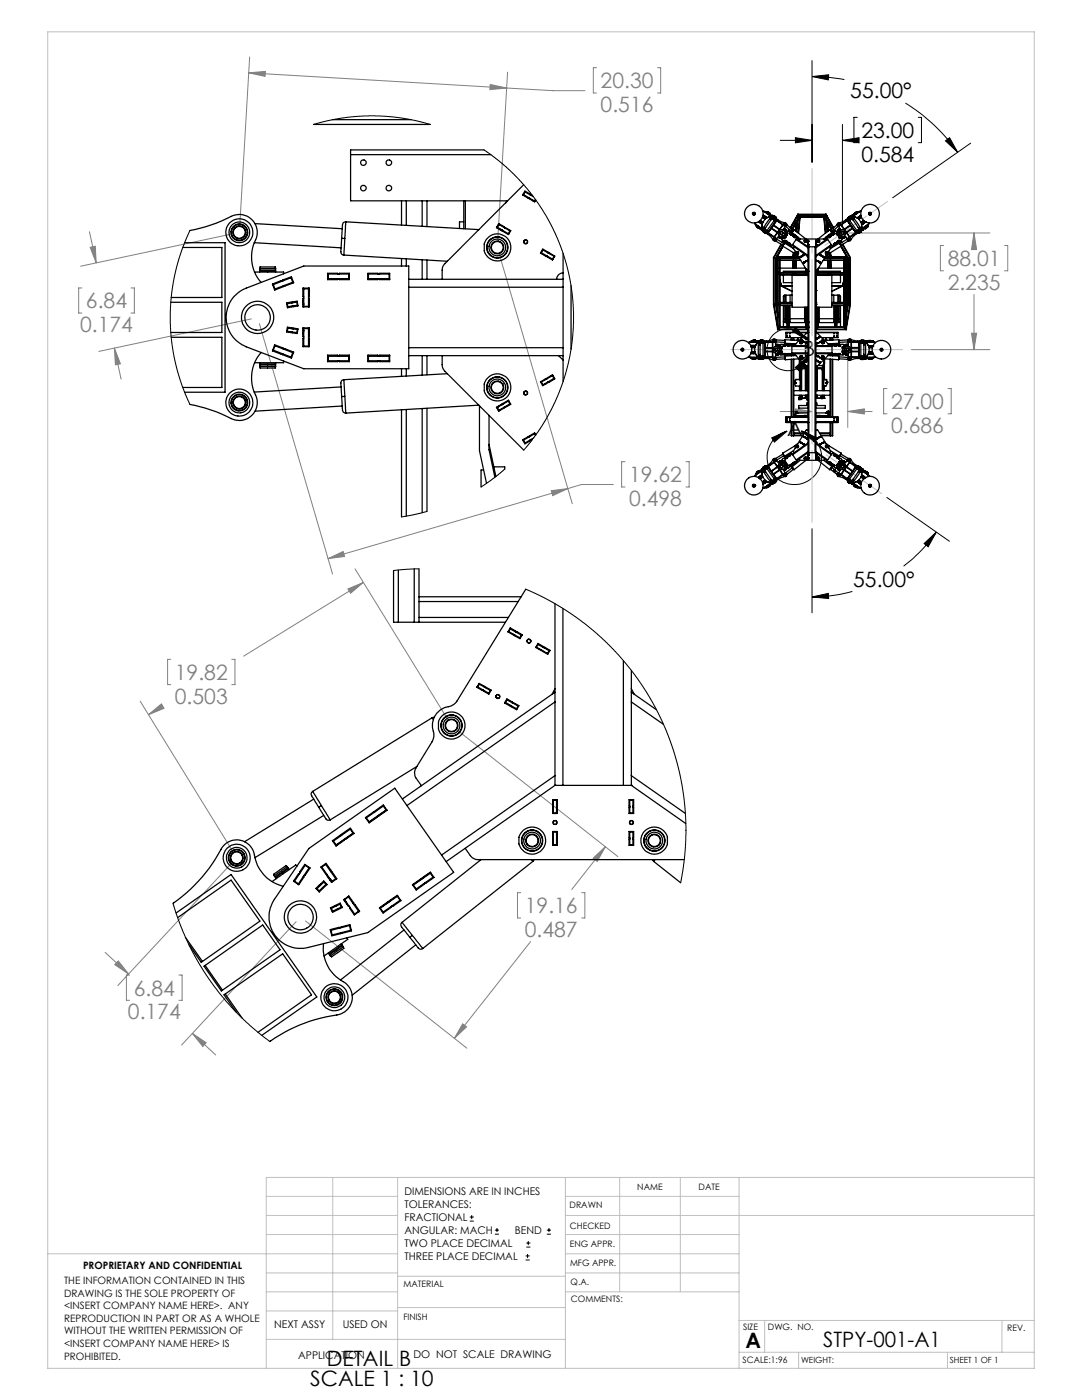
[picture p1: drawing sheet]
<svg xmlns="http://www.w3.org/2000/svg" width="216mm" height="279mm" viewBox="0 0 216 279" stroke-linecap="round" stroke-linejoin="round" font-family="sans-serif">
<defs><g id="words">
<g font-size="4.2" fill="#808080">
<text x="119.9" y="17.6">20.30</text>
<text x="119.9" y="22.4">0.516</text>
<text x="189.1" y="53.1">88.01</text>
<text x="189.1" y="57.8">2.235</text>
<text x="17.2" y="61.6">6.84</text>
<text x="16" y="66.3">0.174</text>
<text x="177.8" y="81.6">27.00</text>
<text x="177.8" y="86.4">0.686</text>
<text x="125.5" y="96.2">19.62</text>
<text x="125.5" y="101">0.498</text>
<text x="34.9" y="135.7">19.82</text>
<text x="34.9" y="140.5">0.503</text>
<text x="104.7" y="182.3">19.16</text>
<text x="104.7" y="187">0.487</text>
<text x="25.5" y="203.4">0.174</text>
<text x="26.7" y="198.7">6.84</text>
</g>
<g font-size="4.2">
<text x="169.7" y="19.6">55.00°</text>
<text x="171.9" y="27.5">23.00</text>
<text x="171.9" y="32.3">0.584</text>
<text x="160.3" y="71.1">B</text>
<text x="157.1" y="87">A</text>
<text x="170.3" y="117.1">55.00°</text>
<text x="148.8" y="269">A</text>
<text x="164.2" y="268.7">STPY-001-A1</text>
<text x="65.2" y="272.5">DETAIL B</text>
<text x="61.9" y="276.7">SCALE 1 : 10</text>
</g>
<g font-size="2.1">
<text x="80.7" y="238.5">DIMENSIONS ARE IN INCHES</text>
<text x="80.7" y="241.1">TOLERANCES:</text>
<text x="80.7" y="243.7">FRACTIONAL</text>
<text x="80.7" y="246.3">ANGULAR: MACH</text>
<text x="80.7" y="248.9">TWO PLACE DECIMAL</text>
<text x="80.7" y="251.4">THREE PLACE DECIMAL</text>
<text x="102.7" y="246.3">BEND</text>
<text x="54.7" y="265">NEXT ASSY</text>
<text x="68.4" y="265">USED ON</text>
<text x="59.5" y="271.2">APPLICATION</text>
<text x="82.5" y="270.9">DO NOT SCALE DRAWING</text>
</g>
<g font-size="2">
<text x="12.8" y="256.2">THE INFORMATION CONTAINED IN THIS</text>
<text x="16.6" y="253.2">PROPRIETARY AND CONFIDENTIAL</text>
<text x="12.8" y="258.8">DRAWING IS THE SOLE PROPERTY OF</text>
<text x="12.8" y="261.3">&lt;INSERT COMPANY NAME HERE&gt;. ANY</text>
<text x="12.8" y="263.8">REPRODUCTION IN PART OR AS A WHOLE</text>
<text x="12.8" y="266.3">WITHOUT THE WRITTEN PERMISSION OF</text>
<text x="12.8" y="268.8">&lt;INSERT COMPANY NAME HERE&gt; IS</text>
<text x="12.8" y="271.4">PROHIBITED.</text>
</g>
<g font-size="1.8">
<text x="127.2" y="237.4">NAME</text>
<text x="139.4" y="237.5">DATE</text>
<text x="113.7" y="241.2">DRAWN</text>
<text x="113.7" y="245.2">CHECKED</text>
<text x="113.7" y="248.8">ENG APPR.</text>
<text x="80.5" y="256.9">MATERIAL</text>
<text x="113.7" y="252.6">MFG APPR.</text>
<text x="113.8" y="256.4">Q.A.</text>
<text x="80.5" y="263.3">FINISH</text>
<text x="113.9" y="259.9">COMMENTS:</text>
<text x="148.3" y="265.4">SIZE</text>
<text x="153.2" y="265.5">DWG. NO.</text>
<text x="201" y="265.6">REV.</text>
<text x="148.2" y="272">SCALE:1:96</text>
</g>
<g font-size="1.7">
<text x="159.8" y="272.1">WEIGHT:</text>
<text x="189.5" y="272.1">SHEET 1 OF 1</text>
</g>
</g></defs>
<g fill="none" stroke="#000" stroke-width=".2">
<path d="M162 12.1v20.3M162 15.3l3.3-.4v1zM162 15.3a33 33 0 0 1 6.5 .6M155.7 28h6.3M158.7 27.5l3.3 .5-3.3 .5zM168.1 28h.1M168.1 24.8v20.4M168.1 28l3.3-.5v1zM171.1 23.4h-.7v5.1h.7M180.7 20.6a35.8 35.8 0 0 1 10.4 9.8M183.2 23.4h.7v5.1h-.7M188.7 28.1l.8-.6 1.6 2.9z"/>
<path d="M193.7 28.6l-15.6 10.9M158.7 73.3l2.5-2.1-1.7 2.8zM158.8 65.3l2.1 2.5-2.8-1.7zM160.9 67.8a4.2 4.2 0 0 0-6.5-1.1 4.2 4.2 0 0 0 .6 6.6 4.2 4.2 0 0 0 6.2-2.1M154 87.4l3.1-1.4-2.6 2.2zM159.9 86a5.4 5.4 0 0 1 3.1 8.3 5.4 5.4 0 0 1-8.9 .1 5.4 5.4 0 0 1 3-8.4M159.9 86l3.1 1.3-.5 .9zM177 99.3l12.4 8.7M162 105.5v16.8M162 119.1l3.3-.7v1.1zM170.1 118a31 31 0 0 1-8.1 1.1M184.4 108.5l2.4-2.3-1.6 2.9z"/>
<path d="M186.8 106.2a29.9 29.9 0 0 1-6.5 6.8M93.7 243.7h.8M93.7 242.9h.8M94.1 242.5v.8M98.7 246.3h.9M98.7 245.5h.9M99.2 245.1v.8M104.9 251.5h.8M104.9 250.6h.8M105 248.9h.8M105 248.1h.8M105.3 250.3v.8"/>
<path d="M105.4 247.7v.8M109.1 246.3h.8M109.1 245.5h.8M109.5 245.1v.8"/>
</g>
<g fill="none" stroke="#808080" stroke-width=".2">
<path d="M49.6 14.5l3.4-.2-.1 .9zM49.6 14.5l51.5 3.1M49.8 11.4l-2 33.7M97.8 16.9l3.3 .7-3.3 .3zM101.1 17.6l9.3 .5h6.3M101.3 14.4l-2 33.7M119 13.5h-.6v5.1h.6M131.2 13.5h.6v5.1h-.6M16.3 57.5h-.6v5h.6M17.9 46.2l1.3 6.3M18 49.4l1-.3 .2 3.4zM26.1 57.5h.7v5h-.7"/>
<path d="M46.5 46.6l-30.4 6.5M99.6 50.6l14.6 49.9M169.4 46.5h28.1M188.3 49h-.7v5h.7M194.3 46.5v1.9M194.3 58.8v11M194.3 46.5l.6 3.3h-1zM200.4 49h.7v5h-.7M22.8 69.5l1.2 3.1-1 .2zM22.8 69.5l1.4 6.2M50.2 63.6l-30.5 6.5M51.8 64.6l14.6 49.9"/>
<path d="M169.2 71v14.3M177 77.5h-.7v5.1h.7M181.9 69.8h15.6M189.2 77.5h.6v5.1h-.6M193.9 66.5h1l-.6 3.3zM110 97.9l3.3-.4-3 1.4zM113.3 97.5l-47.8 14M122.4 96.7h-6.4l-2.7 .8M124.7 92.1h-.7v5.1h.7M136.9 92.1h.6v5.1h-.6M155.7 82.1h6.3M158.7 81.6l3.3 .5-3.3 .5z"/>
<path d="M169.2 82.1h4.8M169.2 82.1l3.3-.5v1zM65.5 111.5l3-1.4 .3 1zM69.4 117.5l3.1-1.3-2.5 2.2zM70.8 113.5l18.6 30.2M72.5 116.2l-23.9 14.8M28 139.9l18.6 30.2M34.1 131.6h-.7v5h.7M46.2 131.6h.7v5h-.7M29.6 142.6l2.6-2.1 .5 .9zM31.7 141.4l-2.1 1.2M91.1 145.6l32.2 25.4"/>
<path d="M46.4 172.1l-22.9 24.6M103.9 178.2h-.6v5h.6M116.1 178.2h.6v5h-.6M118.4 171.3l2.4-2.3-1.6 2.9zM120.8 169l-6.7 8.5M21 190.1l4.6 4.3M23.6 191.8l2 2.6-2.7-1.9zM25.9 194.6h-.7v5h.7M35.7 194.6h.6v5h-.6M59.1 183.9l-22.9 24.7M61 183.8l32.2 25.4M105.9 187.9l-15.2 19.3"/>
<path d="M38.4 206.2l4.6 4.3M38.4 206.2l2.7 1.9-.6 .7zM92.3 204.3l.8 .6-2.4 2.3z"/>
</g>
<path d="M162 33.6v70.6" fill="none" stroke="#c0c0c0" stroke-width=".2" stroke-dasharray="15.2 1.3 1.3 1.3" stroke-dashoffset=".9"/>
<path d="M145.3 69.8h35.3" fill="none" stroke="#c0c0c0" stroke-width=".2" stroke-dasharray="15.2 1.3 1.3 1.3" stroke-dashoffset="-.5"/>
<path d="M164.6 48.9l12.5-8.7" fill="none" stroke="#c0c0c0" stroke-width=".2" stroke-dasharray="15.2 1.3 1.3 1.3" stroke-dashoffset="7.6"/>
<path d="M164.9 90.8l11 7.7" fill="none" stroke="#c0c0c0" stroke-width=".2" stroke-dasharray="15.2 1.3 1.3 1.3" stroke-dashoffset="10.4"/>
<g fill="none" stroke="#c0c0c0" stroke-width=".2">
<path d="M9.5 6.4h196.9v266.7h-196.9zM53.1 238.8h26.2M66.4 235v32.3M79.3 235v38.1M112.8 235v38.1M112.8 238.8h34.7M123.6 235v22.8M135.7 235v22.8M147.5 235v38.1M206.4 235h-153.3v38.1M9.5 250.2h69.8M53.1 257.8h26.2"/>
<path d="M53.1 242.6h26.2M53.1 246.4h26.2M53.1 254h26.2M79.3 254.7h33.5M112.8 257.8h34.7M112.8 250.2h34.7M112.8 242.6h93.6M112.8 246.4h34.7M112.8 254h34.7M53.1 267.3h59.7M53.1 261.6h26.2M79.3 260.9h33.5"/>
<path d="M147.5 269.9h58.9M147.5 263.5h58.9M152.6 263.5v6.4M159.3 269.9v3.2M189.1 269.9v3.2M199.9 263.5v6.4"/>
</g>
<path d="M154 87.4l3.1-1.4-2.6 2.2zM159.9 86l3.1 1.3-.5 .9zM158.8 65.3l2.1 2.5-2.8-1.7zM158.7 73.3l2.5-2.1-1.7 2.8z" fill="#000"/>
<path d="M69.4 117.5l3.1-1.3-2.5 2.2zM29.6 142.6l2.6-2.1 .5 .9zM118.4 171.3l2.4-2.3-1.6 2.9zM92.3 204.3l.8 .6-2.4 2.3zM23.6 191.8l2 2.6-2.7-1.9zM38.4 206.2l2.7 1.9-.6 .7zM22.8 69.5l1.2 3.1-1 .2zM18 49.4l1-.3 .2 3.4zM65.5 111.5l3-1.4 .3 1zM110 97.9l3.3-.4-3 1.4zM49.6 14.5l3.4-.2-.1 .9zM97.8 16.9l3.3 .7-3.3 .3z" fill="#808080"/>
<path d="M188.7 28.1l.8-.6 1.6 2.9zM162 15.3l3.3-.4v1zM162 119.1l3.3-.7v1.1zM184.4 108.5l2.4-2.3-1.6 2.9zM168.1 28l3.3-.5v1zM158.7 27.5l3.3 .5-3.3 .5z" fill="#000"/>
<path d="M194.3 46.5l.6 3.3h-1zM193.9 66.5h1l-.6 3.3zM169.2 82.1l3.3-.5v1zM158.7 81.6l3.3 .5-3.3 .5z" fill="#808080"/>
<g fill="none" stroke="#000" stroke-width=".25">
<path d="M62.5 24.8h23.4M66.4 23.9h15.7M70 30.9h28M96.6 29.9h-26.6v10.2h31.3M104.4 38.8h.1M104.5 38.8l2.1 1.3M104.5 36.9l-15.7 15.7a1.76 1.76 0 0 0-.6 1.3v1.8M104.7 38.2l.1 .1M104.8 38.3l-.3 .5M104.8 38.3l1.6 1M106.2 39l-.2-.1v.1l-.2-.2v-.1l-1.1-.6-.4 .8 1.1 .6v-.1l.3 .1-.1 .2 1.1 .6 .2-.4M106.8 39.8l-.2 .3"/>
<path d="M36.5 49.4h7.8v10h-10.2M36.8 48.4h8.1v29.9h-8.1M37.9 46a33.2 33.2 0 0 0 8.9-3.1 3.6 3.6 0 0 1 3.9 1.4 3.6 3.6 0 0 1 0 4.1 7.8 7.8 0 0 0 1.4 8M46.1 46.2l.1 .1M46.2 46.3a1.59 1.59 0 0 1 1.7-1.5 1.59 1.59 0 0 1 1.5 1.7M46.2 46.3a1.59 1.59 0 0 0 1.5 1.6 1.59 1.59 0 0 0 1.7-1.4M46.8 59.1l1.1-1 .8-.4 11.9-4.6h21v20.5h-21l-11.5-4.4a6.3 6.3 0 0 1-2.3-10.1zM49.4 46.5h.1M50.7 48.4l17.4 1.1M50.8 54.3h5.8v.3M50.9 44.6l17.4 1M51.8 54.3v-.3h3.2v.3"/>
<path d="M51.8 53.6h3.2M51.8 53.6a.52 .52 0 0 1 .8-.3h1.6a.52 .52 0 0 1 .8 .3M51.8 53.6v.3h3.2v-.3M51.9 53.9v.1M54.4 56.7l1.7-.7v.2l.4-.2-.1-.1 1.7-.7 .5 1.2-1.7 .7-.1-.1-2 .9zM54.5 56.8l.4 .9M54.5 56.8h-.1M54.9 57.7h-.1M54.9 53.9v.1M58.1 55.4l.3 .9M58.1 55.4l-3.6 1.4M58.2 55.4h-.1"/>
<path d="M58.4 56.3l-3.5 1.4M58.5 56.3h-.1M60.4 57.5h1.3v1.7h-.1v.4h.1v1.6h-1.3v-1.6h.2v-.4h-.2zM60.6 57.5v3.7M60.6 57.6h1M61.6 57.5v3.7M65.4 55.7h4.3M65.4 55.6h4.3M65.4 54.7h4.3M65.5 54.7v.9M67.3 55.7v.1h-1.9v-1.3h1.9v.1l2.4-.1v1.3h-2v-.1M68.2 47.6l-.2 2.3a.76 .76 0 0 0 .6 1"/>
<path d="M68.2 47.6h.6M68.6 50.9l20.7 1.2M68.8 47.6l-.2 3.3M69 44.3a.82 .82 0 0 0-.7 1l-.1 2.3M69 44.3l-.2 3.3M69 44.3l26.6 1.5M69.6 54.7v.9M73.4 55.7h4.4M73.4 55.6h4.4M73.4 54.7h4.4M73.5 54.7v.9M75.4 55.7v.1h-2v-1.3h2v.1l2.4-.1v1.3h-2v-.1"/>
<path d="M77.6 54.7v.9M80.1 40.1v4.8M80.1 51.6v1.5M81.1 40.1v4.9M81.1 51.6v1.5M81.6 55.7h30.8M81.6 57.3h30.8M84.2 40.1v5.1M84.2 51.8v3.9M85.2 40.1v5.1M85.2 51.9v3.8M92.5 44.3h-.8v1.3"/>
<path d="M92.5 40.1v5.5M92.9 40.1v5.5M99.1 45.3l.1 .1M99.2 45.4l2.2 1.2M99.4 44.8h.2M99.5 44.6l1.1 .7-.1 .1 .3 .1v-.1l1.1 .6-.4 .8-1.1-.6v-.1l-.2-.2v.2l-1.1-.7zM99.6 44.8l-.4 .6M99.6 44.8l2.1 1.3M99.6 44.7v.2M99.8 45.7v.2M101.2 40.1l-.3 .4M101.4 46.6l.1 .1"/>
<path d="M101.7 46.1l-.3 .5M101.7 46.1h.1M104.5 48.4l.5 .2M104.7 47.9l-.2 .3M104.8 47.9l.5 .2M105.3 48.3l-.2 .3M106.3 40.1h.3M106.6 40.1l.2 .1M107.9 50.4h.1M108 50.4l2.2 1.3M108.2 49.8l.1 .1M108.3 49.9l-.3 .5"/>
<path d="M108.3 49.9l2.3 1.3M109.3 50.4l.1-.1-1.1-.6-.5 .8 1.1 .7 .1-.2 1.2 .9 .5-.8-1.1-.6v.1M110.2 51.7l.1 .1M110.6 51.2h.1M110.6 51.2l-.4 .5M112.4 55.7v1.6M112.4 54.5a1.25 1.25 0 0 0-1.3 1.2M112.4 50.6v5.1M112.4 57.3v12.1M113.9 57v12.7M150.3 42.4h.1M150.3 42.5v.3"/>
<path d="M150.3 42.4h.2l.1 .4M150.3 42.8v.1M150.5 42.8h.1M150.5 42.8l-.2 .1M150.6 44.5v.1M150.6 44.6l1.4 1M150.7 44.7l.3 .5M150.9 44.8l.2 .5M151 45.2l.1 .1M151 45.2h.1M151.1 45.3h.1M151.1 45.3l.3 .3"/>
<path d="M151.1 45.4l.3 .2M151.1 45.3l.2 .2M151.3 45.1l-.2 .2M151.3 45.5h.5h-.5M151.3 45.5h.1M151.3 45.5l.2 .1M151.4 44.2h.1M151.4 44.2l.4 .3M151.4 45.6h.1M151.4 44.3h.1M151.4 44.3l.3 .2M151.5 45.2l-.2 .3"/>
<path d="M151.5 45.6l.5 .3M151.6 44.1l.1 .1M151.6 44.1l.3 .1M151.6 45.5l-.1 .1M151.7 44.5h.1M151.7 44.2l.1 .1M151.7 44l.5 .4M151.7 44.2h.1M151.8 44.5h.1M151.8 44.5l.2 .2M151.8 44.3l.2 .1M151.8 44.5l.3 .2"/>
<path d="M151.8 44.2v.1M151.8 44.2l.2 .2M151.8 44.2h.1M151.9 44.2l.2 .2M151.9 44.4l-.1 .1M151.9 44.2h.1M151.9 44.3h.1M152 44.7h.1M152 44.4v.1M152 44.5h.1M152 44.4h.1M152 46h.1"/>
<path d="M152 46l.2 .1M152 44.4l.1 .1M152.1 44.5h.1M152.1 43.4l.5 .3M152.1 44.5l-.1 1.4M152.2 44.3l-.1 .2M152.2 46.1h.1M152.2 46.1l.6 .5 .1-.1M152.2 43.3l.1 .1M152.2 44.5l-.2 1.5M152.2 43.3l.2 .2M152.2 43.2l.1 .1"/>
<path d="M152.2 44.4v.1M152.2 45.8l.4 .3M152.2 43h.1M152.2 45.7l-.2 .3M152.2 42.2h.2l1.3 .9M152.2 45.7h.1M152.3 43l.3 .3M152.3 45.9h.1M152.3 45.9l-.1 .1M152.3 43.4h.1M152.3 45.7l.4 .3M152.3 45.9l-.1 .2"/>
<path d="M152.3 45.7l-.1 .1M152.3 45.6h.1M152.3 45.5l.1 .1M152.3 46.2h.1M152.3 46.2l.3 .3M152.3 43l.3 .1M152.3 43h.1M152.3 43l.2 .2M152.3 43.3l.1 .1M152.3 45.6l.1 .1M152.3 43.3v.1M152.4 43l.2 .1"/>
<path d="M152.4 43.4l.2 .2M152.4 45.6h.1M152.4 45.6h-.1M152.4 43.4h.1M152.4 43.4l.2 .1M152.4 42.2l.6 .1M152.4 45.4l.2 .1M152.4 45.7l.7 .4M152.5 45.6l.6 .5M152.5 45.6l-.1 .1M152.5 43.5h.1M152.5 43.2h.1"/>
<path d="M152.5 45.8v.1l.5 .3v-.1M152.5 45.9h.1M152.6 43.6h.1M152.6 43.1l-.1 .1M152.6 45.5h.1M152.6 42.3l.6 .1M152.6 46.5h.1M152.6 43.3l.3 .1M152.6 43.3h.1M152.6 43.3l.4 .2M152.6 43.5h.1M152.6 43.3l-.1 .2"/>
<path d="M152.6 43.5v.1M152.6 42.4h.6M152.6 43.7l-.4 .7M152.7 43.2l.2 .2M152.7 43.5h.1M152.7 43.6l-.1 .1M152.7 43.5l-.1 .1M152.7 43.6h.1M152.7 43.2h.1M152.7 43.2l-.1 .1M152.7 46l-.1 .1M152.8 45.4l-.2 .1"/>
<path d="M152.8 46.2l-.1 .2 1 .8 .9 .9 .2-.1 .4-.6 .4-.3M152.9 43.4h.1M152.9 46.1h.1M153 42.3h.1M153 42.3l.2 .1M153 42.3v.1M153.1 46.1l.2 .1M153.1 46.1h.1M153.1 46.1l.2 .2M153.2 42.4l.2 .1M153.2 42.4l-.2 .2M153.2 42.4h.1"/>
<path d="M153.2 42.4l.3 .2M153.2 42.3l.3 .3M153.2 42.3l.3 .2v.1M153.2 42.3v.1M153.4 42.5l-.2 .3M153.4 42.5l.2 .5M153.4 42.5h.1M153.4 42.5l.2 .2M153.5 42.6h.1M153.6 42.7l-.1 .1M153.6 42.7l.5 .3M153.6 43.6l.2 .1"/>
<path d="M153.8 43.4v.1M153.8 43.7l.1 .1M153.8 43.7v.2M153.8 43.4h.1M153.8 43.4l.2 .1M153.8 43.5h.1M153.9 43.3l-1.7 2.4M153.9 43.3l.1 .1M153.9 45.6l1.2 .8-.6 .9-1.2-.9zM153.9 43.5l.7 .5M154 43.5l.7 .5M154 43.4l.4 .2"/>
<path d="M154 43.5h-.1M154 43.3l.4 .3M154 43.3v.1M154 43.6l-1.4 2.1M154.1 43.3h.1M154.1 43.6l.3 .1 .2 .2M154.1 43h.1M154.1 43l-1.4 .6M154.1 43.3l.2-.2 .6 .4v.1M154.1 43l.1 .1-.1 .2M154.1 43l-.2 .3M154.1 43.1v.2"/>
<path d="M154.1 43.1h.1M154.2 43.2l-.1 .1M154.2 43.2h.1M154.2 43.1l-.1 .2M154.2 43.5v.1M154.3 45l1.2 .8-.3 .5-1.3-.8zM154.3 45l-.3 .5M154.3 51.4h.1M154.3 51.4v9.4M154.4 43.6l.5 .4-1.7 2.4-.5-.4M154.4 47.7l.3-.1v.2M154.4 47.7l.2 .2 .1-.1"/>
<path d="M154.4 43.2l.4 .2M154.4 47.7h.1M154.4 43.2h.1M154.4 51.4v9.3M154.4 51.4l.4 .1M154.4 43.6l1.9 1.2-1.8 2.6-1.9-1.3M154.4 43.6h.1M154.5 43.2h.1M154.5 47.7h.1M154.5 43.1l.3 .3M154.5 43.2l.3 .2M154.5 43.1v.1"/>
<path d="M154.5 44l-1.5 2M154.6 43.7l-.1 .1M154.6 43.7l.1-.2 1.4 .8a.7 .7 0 0 1 .9 .5v.2l-.6 .6v.4M154.6 44l.2 .1M154.7 44h-.1M154.7 44l.1 .1M154.7 47.8h.1M154.8 51.5h.1M154.8 48.1l1.4 .9M154.8 51.5v9.2M154.8 43.4h.1M154.9 51.5h.1"/>
<path d="M154.9 51.5v.1M154.9 51.6v9.1M154.9 51.5h4.6M154.9 51.6h4.7M154.9 53.5h.1M154.9 53.5l.3 .9M154.9 53.5h.3M154.9 44l1.3 .9-.6 .9-1.3-.9zM155 47.7l1.4 .9 .2-.3M155 44.1l-.6 .8M155 51.3h3.4M155.2 54.6h.1"/>
<path d="M155.2 51.9h-.3l.3 .1M155.2 51.6v13.7M155.2 51.6v13.8M155.2 54.6h.4M155.2 51.6h.4M155.3 47.2l.6 .4M155.4 47.4l.3 .1M155.4 47.3l.3 .2M155.4 47.3v.1M155.4 47.3h.1M155.5 46l.6-.1 1.2 .3 1.8 1.2-1.2 1.8-1.8-1.3-.8-1.2v-.4zM155.6 54.6h.1"/>
<path d="M155.6 51.6v.1M155.6 51.6v13.8M155.6 54.8l5.2 .1zM155.6 54.4l5.2 .1zM155.6 55.8l.3 1.3M155.6 53.5h5.1M155.6 52h4.2M155.6 51.9h4.1M155.7 47.5h.1M155.8 47.2l.2 .4M155.9 48.7l-1.6 2.7M155.9 47.4h.1"/>
<path d="M155.9 47.2h.1M155.9 47.2h-.1M155.9 47.2l.1 .1M155.9 47.2l.2 .3M155.9 57.1h.1M155.9 47.4l.1 .2M155.9 57.1l2.1 1M155.9 57h2.1M155.9 48.8l-1.5 2.6M156 47.3h.1M156 47.3l.1 .2-.1 .1M156 47.6h.1"/>
<path d="M156.1 47.5h.1M156.1 47.5l-.1 .1M156.1 49.1l-1.3 2.4M156.2 49.1l2.5 1.6M156.2 49.1l-1.3 2.4M156.2 48l-.2 .4M156.3 47.1h.1M156.3 47.1l.1 .1M156.3 48.8l-.1 .3M156.3 47.2h.1M156.3 48.8h.1M156.3 47v.1"/>
<path d="M156.3 54.9v1.5h1.7M156.3 47l.1 .1M156.3 47v.2M156.3 47.1l.2 .1M156.3 48.1l-.2 .3M156.4 48.8l-.2 .3M156.4 47.6h.1M156.4 47.2h.1M156.4 47.1h.1M156.4 47.1v.1M156.4 45.7l.5 .4M156.5 47.4h.1"/>
<path d="M156.5 47.2h.1M156.5 47.4l-.1 .2M156.5 47.2h-.1M156.5 44.7h.2l.1 .2M156.5 44.7a.18 .18 0 0 0 0 .3 .18 .18 0 0 0 .3-.1M156.5 44.7h.1M156.5 44.8h.1M156.5 45.7l.3 .2M156.5 45.7v.1M156.6 48.5l-.3 .3M156.6 45.7h.1M156.6 47.5h.1"/>
<path d="M156.6 46.2h.1M156.6 46.7h.1M156.6 47.3h.1M156.6 45.7l.2 .2M156.6 48.5l-.2 .3M156.6 48.5l1.8 1.1M156.6 47.4v.1M156.6 47.3h-.1M156.6 45.7l-.1 .1M156.6 47.2l-.1 .2M156.6 47.4h.1M156.6 46.2l.4 .1"/>
<path d="M156.6 46.1h.1M156.6 46.7l.1 .1M156.6 58.9l-.3 .3v1.2M156.6 47.2h.1M156.6 48.1h.1M156.6 46.6h.1M156.6 58.9v1.5M156.6 46.6v.1M156.6 58.9h1.4M156.6 47.2l.1 .1M156.6 46.6l.1 .1M156.6 48.1l.2 .1"/>
<path d="M156.6 47.2l-.2 .4M156.6 46.1l.4 .1M156.6 46.1v.1M156.6 46.6l.2 .1M156.6 48.1l.4 .2M156.7 47.3h.1M156.7 46.7h.1M156.7 48l.1 .1M156.7 48l.3 .3M156.7 48h.1M156.7 47.3l-.2 .3M156.7 47.3l-.1 .1"/>
<path d="M156.7 46.7v.1M156.7 48l-.1 .1M156.7 48.3l-.1 .2M156.7 46.3h.1M156.7 46.8h.1M156.8 46.3h.1M156.8 46.7h.1M156.8 44.9h.1M156.8 45.2l1.3 1M156.8 46.2l-.2-.1v.1l.1 .1M156.8 48.2l.2 .2 .1-.2M156.8 45.9h.1"/>
<path d="M156.8 46.3l.2 .1M156.8 46.2h.1M156.8 48.2h.1M156.8 46.2h.2M156.8 46.7l-.1 .1M156.8 46.8v.1M156.8 48.1h.1M156.8 58.9v1.5M156.8 46.8h.1M156.8 46.8l.1 .1M156.9 48.1h.1M156.9 48.1l.1 .2"/>
<path d="M156.9 46.9h.1M157 46.3h.1M157 46.7h.1M157 48.3h.1M157 46.2h.1M157 44.9l1.3 1M157 46.2v.2M157.1 46.6h.1M157.1 46.6l-.3 .2M157.1 46.5l-.3 .3 .2 .2M157.1 46.7l-.1 .3M157.1 46.5l.1 .1-.3 .3"/>
<path d="M157.3 48.6l.1 .1M157.3 48.6l.4 .2M157.3 48.5v.1M157.3 48.5h.1M157.3 48.5l.4 .2M157.4 48.7h.1M157.5 48.7h.1M157.5 48.7l.2 .1M157.5 48.6h.1M157.5 45.8l-.2 .4M157.6 48.6h.1M157.6 45.8l-.3 .4"/>
<path d="M157.6 46.7h.1M157.6 46.7l.3 .3M157.6 45.9l-.2 .3M157.6 46.6h.1M157.7 48.8h.1M157.7 58.9v1.5M157.7 46.6l-.1 .1M157.7 46.6l.1 .1M157.7 46.6l.3 .2M157.7 48.7h.1M157.7 48.7v.1M157.8 46.7h.1"/>
<path d="M157.8 46.7l.2 .1M157.9 46.1l-.2 .3M157.9 46l-.2 .4M157.9 46.1l-.2 .4M157.9 46.9v.1M158 46.8h.1M158 46.8l-.1 .2M158 46.4l1.7 1.3M158 49l3.2 2.2M158 55h3.2M158.2 48.8l3 2.2M158.2 46.1l-.2 .3"/>
<path d="M158.2 46.1h.1M158.2 54.2v.2v-.2M158.2 54.9h.1M158.3 51h.1M158.3 46.1l-.3 .3M158.3 51v.3M158.3 52l-.1 1.5M158.3 47.2l.1 .1M158.3 47.2l.3 .2M158.3 47.2h.1M158.3 47.2v-.1l.4 .2-.1 .1-.1-.1M158.3 51l.1 .2"/>
<path d="M158.3 54.9h.1M158.3 47.1h.1M158.3 50.4v.6M158.3 47.1l.4 .2M158.3 47.1v.1M158.3 54.2v.2M158.4 51.3v.2M158.4 52l-.1 1.5M158.4 51.2l.1 .1M158.4 51.2v.3M158.4 49.2h.1M158.4 49.2l-.1 .4 .4 .5 .1 .6 .4 .3 1.7 2.8h.3"/>
<path d="M158.4 47.3h.1M158.4 54.2v.2M158.4 54.9h.1M158.5 45.9l-.3 .2M158.5 47.3h.1M158.5 45.9l-.2 .2M158.5 45.9l2.3 1.8M158.5 50.5l-.1 .7M158.5 47.2h.1M158.5 51.3v.2M158.5 52v1.5M158.6 50.6l-.1 .7"/>
<path d="M158.6 47.4h.1M158.7 50.7h.1M158.7 47.3h.1M158.7 50.6v.1M158.7 46.9l-.1 .2M158.7 47.3l-.1 .1M158.8 54.2v.2M158.8 54.9h.1M158.8 53.5l.1-1.5-.1 1.5M158.8 47v.2M158.8 51.2v.3M158.8 51.2l-.3 .1"/>
<path d="M158.9 47.8l2.3 1.6M158.9 50.8l-.1 .4M158.9 51.2h-.1M158.9 51.2v.3M158.9 51.3h.4M158.9 51.4v.1M158.9 51.3h.5M158.9 50.8v.4M158.9 44.3l-.1 1.8 .1-1.7M158.9 47.1v.2M159 47.7l2.2 1.5M159.1 44.1l-.2 2.1"/>
<path d="M159.1 43h.1M159.1 43l-1.3 2.5 1.4-2.5M159.2 43h.1M159.2 43.2h.1M159.2 50.4h.1M159.2 42.9v.3M159.2 43h-.1M159.2 42.9h5.7M159.2 42.8h.1zM159.2 42.8v.1M159.2 42.8l-1.5 2.6M159.2 42.8h5.6"/>
<path d="M159.2 47.3v.5M159.2 47.4v.4M159.2 43.8l-.2 2.5M159.3 47.9l.3-.2h4.9l.2 .2M159.4 43.6h.1M159.5 43.2l-1.5 2.5M159.5 43.2v.1M159.5 43.2l-1.4 2.5M159.5 43.4v.2M159.5 43.3h.1M159.5 43.3l-1.4 2.5M159.5 43.3h5"/>
<path d="M159.6 43.6l-.3 .1M159.6 43.6l-.3 2.9M159.6 51.3h.1M159.6 43.4l-.3 .3M159.6 43.3v.2M159.6 51.3v.1M159.6 43.3v.3M159.6 43.5l-.3 3M159.7 51.3h.1M159.7 51.2h.1M159.7 51.2l-.1 .1M159.7 51.3l-.1 .1"/>
<path d="M159.7 51.3h-.1M159.8 51.3h.1M159.8 51.3h-.1M159.8 51.2h.1M159.8 51.2h-.1M159.8 51.2l-.2 .1M159.9 51.2h.1M159.9 51.2l-.1 .1M160 51l.1 .1zM160 51.1h.1M160.2 51h.1M160.3 52.5h.1"/>
<path d="M160.3 52.4h.2l-.2 .1M160.3 52.4v.1M160.3 52.4l-.1 .1M160.3 50.9h.1M160.3 50.9h.2M160.3 50.9h-.1v.1M160.3 51h.1M160.4 52.4h.1M160.4 52.4h-.2l.1 .1 .1-.1M160.4 52.4h.1h-.1M160.4 50.8h.1M160.4 50.8l-.2 .2"/>
<path d="M160.4 50.8v.1M160.4 50.9l-.2 .1M160.5 50.9l-.3 .1M160.5 50.9h-.1M160.6 52.2h.1zM160.7 52.2h.1M160.8 47.7h.1M160.8 47.7h-.1M160.8 54.6h.1M160.8 54.2h-4.5v.2M160.8 53.6v1.3M160.8 52.1h.1"/>
<path d="M160.8 52.1l.1 .1M160.8 54.6h.4M160.8 53.7v1.2M160.9 52.2h.1M160.9 52h.1M161 52h.1M161 52.1h.1M161 52.1l-.1 .1M161.1 52h.1M161.1 52l-.3 .1M161.1 49.1l.3 .1M161.1 51.1v.2"/>
<path d="M161.1 52l-.1 .1M161.1 52l-.2 .2M161.2 48.8h.1M161.2 48.4l.1 .1zM161.2 48.2h.1M161.2 48.9h.1M161.2 54.6h.1M161.2 48l.1 .3zM161.2 48.4v.1M161.2 48.9v-.3l.1 .3M161.2 53.8v1.1M161.2 48.3h.1"/>
<path d="M161.2 48.7h.1M161.2 49.2v.2M161.2 51v.2M161.2 49.2h.1M161.2 49.2h.2M161.2 54.2h.1M161.2 49.4v1.6M161.2 51.2v17.8M161.2 54.9h-3.2v6.4h3.2M161.3 48.8h.1M161.3 48.2h.1M161.3 48.9h.1"/>
<path d="M161.4 49.2v41.1M161.4 49.2h1.2M162.6 49.2h.2M162.6 49.2v41.1M162.8 48.4v.1zM162.8 48.1h.1M162.8 48.8h.1M162.8 48.9h.1M162.8 48v.3zM162.8 48.9v-.3v.3M162.8 48.4v.1M162.8 48.3h.1"/>
<path d="M162.8 48.7h.1M162.8 58h.1M162.8 49.2h.1M162.8 51v.2M162.8 49.2v.2M162.8 49.4v1.6M162.8 51.2v17.8M162.8 48.5h.1M162.8 48.4h.1M162.8 54.9h3.2v6.4h-3.2M162.8 55h3.2M162.8 54.2h.1"/>
<path d="M162.8 48.2h.1M162.8 54.6h.1M162.8 54.6h.4M162.9 51.2l-.1 .1M162.9 52l.3 .2M162.9 49.1l-.2 .1M162.9 52h.1M162.9 52h.2M162.9 52l.3 .1M163 52.1h.1M163.1 52v.1M163.1 52h.1"/>
<path d="M163.1 52.1l.1 .1M163.1 52l.1 .1M163.2 52.2h.1M163.2 52.1h.1M163.2 54.6h.1M163.2 52.1v.1M163.2 53.7v1.2M163.2 54.8l5.2 .1zM163.2 54.4l5.2 .1zM163.2 54.2h4.5v.2M163.2 53.6v1.3M163.3 47.7h-.1"/>
<path d="M163.3 47.7h.1M163.3 52.2h.1zM163.3 52.2h.1M163.3 53.5h5.1M163.4 48h.1M163.5 52.4h.1M163.5 52.4h.2M163.5 52.4l.2 .1M163.5 50.9l.2 .1M163.6 50.9l.1 .1M163.6 50.9h.1M163.6 50.8h.1"/>
<path d="M163.6 52.4h.1M163.6 50.8l.2 .2M163.6 52.4l.1 .1 .1-.1M163.6 52.4h-.1v-.1l.3 .1M163.6 50.8v.1M163.7 52.4h.1M163.7 51h.1M163.7 50.9h.1M163.7 50.9h.2l-.1 .1M163.7 50.9h-.2M163.8 52.4l-.1 .1M163.8 51h.1"/>
<path d="M164 51v.1zM164 51v.1M164.1 51.2h.1M164.1 51.2l.3 .2M164.1 51.2l.3 .1M164.2 51.2h.1M164.2 51.2l.1 .1M164.2 51.2h-.1M164.2 51.2l.2 .1M164.3 52h4.1M164.3 51.3h.1M164.3 51.2h.1"/>
<path d="M164.3 51.9h4.1M164.3 51.2l.1 .1M164.4 43.4l.1 .2M164.4 43.3v.2M164.4 51.3v.1M164.4 51.3h.1M164.5 43.6l.2 .1M164.5 43.6l.2 2.9M164.5 51.6h4.7M164.5 43.3h.1M164.5 43.3l1.4 2.5M164.5 51.5h4.7"/>
<path d="M164.5 43.2v.1M164.5 43.2l1.4 2.5-1.3-2.5M164.5 43.4l.1 .2M164.6 43.6h.1M164.6 51.3h.5M164.7 51.3h.4M164.7 43.7l-.3-.3 .3 3.1M164.8 42.8h.1M164.8 47.4v.4M164.8 43.8l.2 2.5M164.8 42.8l.1 .1M164.8 42.8l1.5 2.6"/>
<path d="M164.8 47.3l.1 .5M164.9 43h.1M164.9 43.2h-.1M164.9 42.9v.3M164.9 43.2h-5.7M164.9 43l1.3 2.5M164.9 43l1.4 2.5M164.9 47.4l1.8-1.2 1.6-.3 .4 .4v.5l-.8 1.1-1.8 1.3zM165 44.1l.1 2.1M165.1 47.7l-2.3 1.5M165.1 50.8v.4M165.1 44.3l.2 1.8"/>
<path d="M165.1 47.1v.2M165.1 51.2h.1M165.1 51.2v.3M165.2 52v1.5v-1.5M165.2 47.8l-2.4 1.6M165.2 50.8v.4M165.2 51.2v.3M165.2 54.2v.2M165.2 54.9h.1M165.2 51.2l.3 .1M165.2 47v.2M165.3 54.2v.2"/>
<path d="M165.3 54.9h.1M165.3 50.7h.1M165.3 47.3h.1M165.3 50.6v.1M165.3 46.9l.1 .2M165.5 50.6v.7M165.5 47.2h.1M165.5 51.3v.2M165.5 52l.1 1.5M165.6 45.9l.2 .2M165.6 47.3h.1M165.6 45.9l-2.3 1.8"/>
<path d="M165.6 50.5v.7M165.6 49.2h.1M165.6 49.2l.1 .4-.4 .6v.5l-.4 .3-1.7 2.8h-.4M165.6 54.2v.2M165.6 54.9h.1M165.6 51.2l-.1 .1M165.6 51.2l.1 .3M165.7 51.3l-.1 .2M165.7 51.3h3.3M165.7 52v1.5M165.7 47.1h.1M165.7 50.4l.1 .6"/>
<path d="M165.7 47.1v.1M165.7 47.1l-.4 .2M165.7 54.2v.2M165.7 47.2l-.3 .2 .4-.2M165.7 47.2h.1M165.7 54.9h.1M165.8 51h.1M165.8 46.1l.2 .3M165.8 52v1.5M165.8 51v.3M165.8 47.2l-.1-.1-.4 .2 .1 .1 .2-.1M165.8 47.2l-.2 .1"/>
<path d="M165.8 51l-.2 .2M165.8 46.1h.1M165.8 54.2v.2M165.8 54.9h.1M165.9 48.8l-3.1 2.2M166 46.4l-1.6 1.3M166 58.9h1.4M166 49l-3.2 2.2M166 57h2.1M166 46.8h.1M166 46.8l.1 .2M166.1 46.9v.1"/>
<path d="M166.2 46.1l.1 .4-.2-.4M166.2 46.7h.1M166.2 46.7l-.2 .1M166.2 46l.2 .4M166.3 46.8h.1M166.3 46.8l-.2 .2M166.3 48.7l.1 .1M166.3 48.7h.1M166.4 48.8h.1M166.4 58.9v1.5M166.4 46.6l-.2 .1M166.4 46.6l.1 .1"/>
<path d="M166.4 46.6h.1M166.4 46.6l-.4 .2M166.4 46.7h.1M166.4 46.7l-.1 .1M166.5 48.6h.1M166.5 46.7l-.4 .3M166.5 45.8l.2 .4M166.5 48.7h.1M166.6 48.7h.1M166.6 48.7h-.1M166.7 48.5h.1M166.7 48.5l-.4 .2"/>
<path d="M166.7 48.5l.1 .1-.4 .2M166.7 48.5v.1M166.7 48.6l-.3 .2M166.9 46.6l.2 .3M167 46.6h.1M167 46.5l-.1 .1 .1 .2M167 46.5l.2 .3-.1 .2-.1-.2M167 48.3h.1M167 46.8h.1M167 46.2h.1M167 44.9l-1.3 1M167 46.2l.1 .2"/>
<path d="M167.1 46.3h.1M167.1 46.7h.1M167.1 46.9h.1M167.1 46.8h.1M167.1 48.1l-.1 .2M167.2 48.1h.1M167.2 46.9h-.1M167.2 58.9v1.5M167.2 45.9h.1M167.2 48.2h.1M167.2 46.2h.1M167.2 46.2l.3-.1v.1l-.2 .1"/>
<path d="M167.2 46.2h-.2M167.3 46.3h.1M167.3 46.7h.1M167.3 44.9h.1M167.3 45.2l-1.4 1M167.3 46.8h.1M167.3 46.3l-.2 .1M167.3 46.7v.1M167.4 47.3h.1M167.4 46.7h.1M167.4 45.8l-.2 .1M167.4 48.3l.1 .2"/>
<path d="M167.4 48l-.4 .2 .1 .2 .3-.3M167.4 47.3l.1 .2M167.4 48l-.2 .1M167.4 48l-.4 .3M167.4 48h.1M167.4 47.3l.2 .3M167.4 48v.1M167.4 46.7l-.1 .1M167.4 58.9l.3 .2v1.3M167.4 48.1h.1M167.4 48.3l.2 .3M167.4 46.6l.1 .1"/>
<path d="M167.4 46.6h.1M167.4 58.9v1.5M167.4 46.6l-.1 .1M167.4 47.2h.1M167.4 48.1l-.3 .2M167.4 46.1h.1M167.4 46.1l.1 .1M167.4 46.1l-.4 .1M167.5 45.7h.1M167.5 47.5h.1M167.5 46.2h.1M167.5 46.7h.1"/>
<path d="M167.5 45.7l-.3 .2 .2-.1M167.5 45.7l-.3 .2M167.5 47.3h.1M167.5 45.7v.1M167.5 46.7h-.1M167.5 47.2l.2 .4M167.5 47.2l-.1 .1M167.5 47.5l.1 .1M167.5 46.2l-.4 .1M167.5 46.7l-.2 .1M167.5 48.5l.2 .3M167.5 44.8h.1"/>
<path d="M167.5 45.7l-.1 .1M167.5 48.5l-1.8 1.1M167.5 44.7v.3l-.2-.1M167.5 44.7h-.2v.2M167.5 47.4h.1M167.6 47.4h.1M167.6 47.2h.1M167.6 47.6h.1M167.6 45.7l-.5 .4M167.6 47.1h.1M167.6 47.1l.1 .1M167.7 48.8l.2 .3"/>
<path d="M167.7 47.6h-.1M167.7 47.2h-.1M167.7 47.2h.1M167.7 48.8h.1M167.7 47v.1M167.7 54.9v1.5h-1.7M167.7 47l-.1 .2M167.7 47l.1 .1M167.7 47.1l-.1 .1M167.7 48.1l.2 .3M167.7 47.1h.1M167.8 48l.2 .4"/>
<path d="M167.8 49.1l1.4 2.4M167.8 47.1l-.2 .1M167.9 49.1l-2.6 1.6M167.9 44.9l1.2-.9 .6 .9-1.2 .9zM167.9 49.1l1.4 2.4M167.9 47.5h.1M167.9 47.5l.1 .1M168 47.6h.1M168 47.4h.1M168 47.4l-.1 .1M168 47.3h.1M168 47.3v.1"/>
<path d="M168.1 47.4h.1M168.1 57.1h.1M168.1 47.4l-.1 .2M168.1 57.1l-2.1 1M168.1 48.8l1.5 2.6M168.1 47.2h.1M168.1 47.2l-.1 .1M168.1 47.2l-.2 .3M168.2 48.7l1.5 2.7M168.2 47.2h.1M168.2 47.2l-.1 .2M168.2 47.2l-.2 .4"/>
<path d="M168.3 47.5h.1M168.5 54.6h.1M168.4 55.8l-.3 1.3M168.5 51.6l-.1 13.7M168.5 51.6v13.8M168.5 54.6h.3M168.5 51.6h.3M168.5 45.8l1.3-.8 .3 .5-1.2 .8zM168.6 47.3h.1M168.6 47.3l-.3 .2M168.6 47.4l-.2 .2M168.6 47.4l-.3 .1"/>
<path d="M168.6 47.3v.1M168.7 47.2l-.5 .4M168.8 51.6v13.7M168.8 54.6h.1M168.8 51.6v13.8M168.8 51.9h.4l-.4 .1M168.8 53.5h.3M168.9 46.4l1.3-.8 .5 .8-1.2 .9zM169 51.3h-3.3M169.1 47.7l-1.5 .9M169.1 44.1l.6 .8M169.1 53.5h.1"/>
<path d="M169.1 53.5l-.3 .9M169.2 51.5v.1M169.2 51.5h.1M169.2 51.6v9.1M169.3 43.4h.1M169.3 51.5h-.1M169.3 48.1l-1.5 .9M169.3 51.5v9.2M169.3 47.8h.1M169.4 44h.1M169.4 44l-.2 .1M169.4 44l-.1 .1"/>
<path d="M169.4 43.7l-.1-.2-1.4 .8a.66 .66 0 0 0-.9 .6l.5 .6 .1 .5M169.5 43.7v.1M169.5 44l1.5 2M169.5 47.7h.1M169.6 43.2h.1M169.6 47.7l-.1 .2-.2-.1M169.6 47.7l-.3-.1v.2M169.6 43.2l-.3 .2M169.6 47.7h.1M169.6 51.4v9.3M169.6 51.4l-.3 .1M169.6 43.6l-1.9 1.2 1.8 2.6 1.9-1.3"/>
<path d="M169.6 43.6h.1M169.7 43.6l-.5 .4 1.6 2.4 .5-.4M169.7 51.4h-.1M169.7 51.4v9.4M169.7 45l.4 .5M169.8 43.1h.1M169.8 43.1l.1 .2M169.8 43.5v.1M169.9 43.2v.1M169.9 43.2h.1M169.9 43.1l.1 .2M169.9 43.1h.1"/>
<path d="M169.9 43h.1M169.9 43.3h.1M169.9 43.3l-.1-.2-.7 .4v.1M169.9 43l.2 .3M169.9 43l1.4 .6M169.9 43l-.1 .1M170 43.3h.1M170 43.6l-.4 .1-.1 .2M170 43l1.3 .6M170 43.6l1.5 2.1M170.1 43.5l-.7 .5M170.1 43.4l-.1-.1-.4 .3"/>
<path d="M170.1 43.4l-.4 .2M170.1 43.5h.1M170.1 43.3l1.7 2.4M170.1 43.3v.1M170.2 43.5h-.1M170.2 43.4l-.1 .1M170.2 43.4v.1M170.2 43.7l-.1 .1M170.2 43.7v.2M170.2 43.4h.1M170.3 43.4l-.1 .1M170.4 43.6l-.2 .1"/>
<path d="M170.4 42.7l.1 .1M170.4 42.7l-.4 .3M170.5 42.6h.1M170.6 42.5l-.2 .2M170.6 42.5l-.1 .5M170.6 42.5l.2 .3M170.6 42.5h.1M170.8 42.4h.1M170.8 42.4l-.3 .2M170.9 42.4l-.3 .1M170.9 42.4l.1 .2M170.9 46.1l-.2 .1"/>
<path d="M170.9 46.1h.1M170.9 46.1l-.2 .2M171 42.3l-.1 .1 .5-.1-.5 .1M171 42.3l.1 .1M171 42.3h.1M171.1 46.1h.1M171.2 45.4l.3 .1M171.2 46.2l.1 .2-1 .8-.7 .9-.4-.1-.3-.6-.4-.3M171.3 43.6l.1 .1M171.3 43.6h.1M171.3 46l.1 .1M171.3 43.5v.1"/>
<path d="M171.3 43.5l.1 .1M171.4 43.3l-.2 .1M171.4 43.3l-.3 .2M171.4 43.3l.1 .2M171.4 43.7l.4 .7M171.4 46.5l.3-.3-.3 .3M171.4 43.5h-.1M171.4 46.5h.1M171.4 43.5l.1 .1M171.5 43.6h-.1M171.5 45.5h-.2M171.5 45.9h.1"/>
<path d="M171.5 43.2h.1M171.5 45.8v.1l-.4 .3-.1-.1M171.5 43.5h.1M171.6 45.6l-.7 .5M171.6 45.6v.1M171.6 45.7l-.7 .4M171.6 43.5l-.2 .1M171.6 43.5h.1M171.6 43.4l-.2 .1M171.6 43.4h.1M171.6 42.2l-.6 .1M171.6 45.4l-.1 .1"/>
<path d="M171.7 43.4h.1M171.7 45.6h-.1M171.7 43.4l-.2 .2M171.7 45.6h.1M171.7 43h.1M171.7 43l-.2 .2M171.7 43.3l-.1 .1M171.7 45.6l-.1 .1M171.7 43.3v.1M171.7 46.3h.1M171.7 46.3l-.3 .2M171.7 45.7l-.4 .3"/>
<path d="M171.7 45.7l.1 .1-.4 .3M171.7 45.9l.2 .2M171.7 45.5v.1M171.8 45.9v.1M171.8 45.9l.1 .1M171.8 45.9h.1M171.8 43l-.4 .3M171.8 44.4l.1 .1M171.8 45.7l.2 .3M171.8 42.2h-.1l-1.4 .9M171.8 45.7h-.1M171.8 43.3h.1"/>
<path d="M171.8 46h.1M171.8 43.2l-.1 .1M171.9 44.3v.2M171.9 43.3l-.3 .2M171.9 46.1l-.7 .5-.1-.1M171.9 43.3l-.2 .1M171.9 43.4l-.5 .3M171.9 44.5l.1 1.5M171.9 44.5h.1M172 44.4l-.1 .1M172 44.4h.1M172 44.4v.1"/>
<path d="M172 44.5h-.1M172 46h.1M172 44.7h.1M172 45.9l-.1 .2M172.1 44.2h.1M172.1 44.7h.1M172.1 44.3h.1M172.1 44.4l.1 .1M172.2 44.2l-.3 .2M172.2 44.2h.1M172.2 45.5h.5M172.2 44.5l-.3 .2"/>
<path d="M172.2 44.2l.1 .1M172.2 44.2l-.2 .2M172.3 44.6l-.3 .1M172.3 44.5h.1M172.3 44.5l-.3 .2M172.3 44.5v.1M172.3 44.6h.1M172.3 44.3l-.3 .1M172.3 44.6l-.2 .1M172.3 44.2h-.1M172.3 44.2h.1M172.3 44.2v.1"/>
<path d="M172.3 44l-.5 .4M172.4 44.5h.1M172.4 45.5l.1 .1M172.4 44.1l-.2 .1M172.4 44.1l-.1 .1M172.5 44.1l-.2 .1M172.5 45.6l-.5 .4M172.5 45.2l.2 .3M172.6 44.3h.1M172.6 44.3l-.2 .2M172.6 45.6h.1M172.6 44.2h.1"/>
<path d="M172.6 44.2l-.4 .3M172.7 45.5l-.2 .1M172.7 45.5h.1M172.8 45.1l.1 .2M172.9 45.3v.1M172.9 45.4l-.3 .2M172.9 45.3h.1M172.9 45.3l-.2 .2M172.9 45.4h.1M173 45.2h.1M173.1 45.2l-.2 .1M173.1 45.2h.1"/>
<path d="M173.1 44.8l-.2 .5M173.4 44.7l-.3 .5M173.4 42.7h.1M173.4 42.7l.1 .2M173.4 44.5v.1l-1.4 1M173.5 42.9h.1M173.7 42.4h.1M173.7 42.4l-.2 .1-.1 .2M173.7 42.4l.1 .2M173.8 42.6h.1M173.8 42.6v.2l-.2 .1M34.1 60.3h10.2v6.1h-10.2"/>
<path d="M34.1 67.3h10.2v10h-7.8M51.8 72.4v.3h3.2v-.3M51.8 73.1h3.2M51.8 73.1v-.3h3.2v.3M51.8 73.1l.1 .3h3l.1-.3M51.9 72.7v.1M52.1 70.3a7.9 7.9 0 0 0-.9 9.1 3.6 3.6 0 0 1-1.2 3.7 3.6 3.6 0 0 1-3.9 .4 30.7 30.7 0 0 0-8.2-2.8M54.4 69.9h.1M54.5 69.9l3.6 1.4M54.8 69h.1M54.8 68.8l1.7 .7v.1l.3 .1 .1-.1 1.7 .7-.5 1.2-1.7-.7 .1-.1-.4-.1v.1l-1.7-.7zM54.9 69l3.5 1.4"/>
<path d="M54.9 69l-.4 .9M54.9 72.7v.1M56.6 72v.4h-5.8M57.2 60.4l.9-.1v.1h.3v-.1l.9-.2 .1 1h-1.2l.1 .1-.9 .2zM57.2 60.6h.1M57.2 66.1h.1M57.3 60.6l.1 .6M57.3 66.1l1.9 .3M57.3 65.4l.1 .1M57.4 65.3l.9 .1-.1 .2h.3v-.1l.9 .1-.1 1-.9-.2-.3-.1v.1l-.9-.1zM57.4 61.2h-.1M57.4 65.5l1.9 .3"/>
<path d="M57.4 65.5l-.1 .6M58.1 71.3h.1M58.4 70.4l-.3 .9M58.4 70.4h.1M59.2 60.3l.1 .6M59.2 60.3l-1.9 .3M59.2 60.3h.1M59.2 66.4h.1M59.3 60.9h.1M59.3 60.9l-1.9 .3M59.3 65.8l-.1 .6M59.3 65.8h.1"/>
<path d="M60.4 65.4h1.3v1.7h-.1v.4h.1v1.7h-1.3v-1.7h.2v-.4h-.2zM60.4 60.1l.2 .6h-.2M60.4 65.9l.2 .1-.2 .6M60.6 65.4v3.8M60.6 61.1h1M60.6 69.1h1M60.6 65.6h1M61.6 65.4v3.8M65.4 72h4.3M65.4 71h4.3M65.4 71h1.9M65.5 71v1"/>
<path d="M67.3 71v-.1h-1.9v1.3h1.9v-.2h.4v.2h2v-1.3h-2v.1M67.7 71h2M68.1 77.2l-17.4 1M68.2 79.1v.3a7 7 0 0 0 .3 2.9l.5 .1M68.6 75.8a1.03 1.03 0 0 0-.5 1.3l.1 2M68.6 75.8l.2 3.3M68.8 79.1h-.6M68.8 79.1l.2 3.3M69.6 71v1M73.4 72h4.4M73.4 71h4.4M73.4 71h2"/>
<path d="M73.5 71v1M75.4 71v-.1h-2v1.3h2v-.2h.4v.2h2v-1.3h-2v.1M75.8 71h2M77.6 71v1M80.1 73.6v1.5M81.1 73.6v1.4M81.6 69.4h30.8M81.6 71h30.8M84.2 71v3.9M85.2 71v3.8M88.2 71v1.7a1.91 1.91 0 0 0 .6 1.4l15.7 15.7M89.3 74.6l-20.7 1.2"/>
<path d="M100.3 76.6h.1M104.5 78.5l.2 .3M105 78l-.5 .3M105.1 78.1l.2 .3M105.3 78.6l-.5 .2M107.8 76.2l1.1-.6 .1 .1 1.2-.9 .5 .8-1.1 .6v-.1l-.3 .1 .1 .1-1.1 .7zM108 76.2l.3 .6M108 76.2l-.1 .1M108.3 76.8l-.1 .1M108.7 76.6h.3M108.8 75.6h.3M109.9 75h.3"/>
<path d="M110.2 75l-2.2 1.2M110.2 75l.4 .5M110.3 74.9l-.1 .1M110.3 75.6h.3M110.6 75.5l-2.3 1.3M110.6 75.5h.1M111.4 71l1 .9M112.4 69.4v1.6M112.4 71v5.2M147.9 69.7l.2-.1h.2v.3l-.1 .1-.2-.1zM148.1 69.6h.1M149.4 71.2l1.7 .1"/>
<path d="M149.5 71.3l.6 .3M149.8 70.6h.1M149.8 69h.1M149.9 69h.1M149.9 69h.5M149.9 70.6h.5M149.9 70.5v.1M149.9 70.3h.2M149.9 69.2h.2M149.9 69h.3M149.9 69v-.1l.3 .1M149.9 70.6h.1"/>
<path d="M149.9 70.6h.3M150 70.2h.6M150 69.4h.6M150 68h.1M150 71.6h.1M150.1 68h.1M150.1 71.6h.1M150.1 68v.1M150.1 71.5v.1M150.1 68l-.6 .3M150.1 69.3h.4M150.1 69.2h.1"/>
<path d="M150.1 70.3h.4M150.1 70.3h.1M150.1 69.3h-.2h.3M150.1 69.2v.1M150.2 70.6h.1M150.2 69h.1M150.2 69.2v.1M150.2 70.2v.1M150.2 70.3h.3M150.2 69.2h.3M150.2 68h.1M150.2 71.6h.1"/>
<path d="M150.2 71.6l-.4-.3 .4 .3M150.2 68l-.4 .3 .4-.3M150.2 70.2h-.3l.2 .1M150.2 69.3h.4M150.2 70.2h.4M150.2 71.6h.3M150.2 68h.3M150.2 68v.3M150.2 69.3v.1M150.2 70.2h.1M150.2 71.3v.3M150.3 71.6h.1"/>
<path d="M150.3 67.9h.1M150.3 71.6h.4M150.3 67.9h.4M150.3 68h.4M150.3 69h.3M150.3 69v-.1l.3 .1M150.3 70.6h.1M150.3 70.6h.3M150.3 69h.1M150.3 69.3h.1M150.3 70.2v.1M150.4 69h.3"/>
<path d="M150.4 70.6h.3M150.4 69v.2M150.4 70.3v.3M150.5 70.3h.1M150.5 69.3h.1M150.5 69.2h.1M150.5 69.2v.1M150.5 68h.3M150.5 71.6h.3M150.5 68v.3M150.5 71.3v.3M150.5 68l.5 .3"/>
<path d="M150.5 70.2l.1 .1M150.6 70.6h.1M150.6 69h.1M150.6 69.3l-.1 .1M150.6 69.2v.1M150.6 70.3h.1M150.6 69.2h.1M150.6 69.3h.1M150.6 70.3l.7 1.3M150.6 70.2v.1M150.6 69.3v.1M150.6 69.4v.8"/>
<path d="M150.6 70.3l.8 1.3M150.6 67.9h.1M150.7 71.6h.1M150.8 68h.7v.2M150.8 71.6h.7M150.8 68v.2M150.8 71.4v.2M151 71.3l-.5 .3M151.1 68.3l-1.7 .1M151.3 71.6h.1M151.3 68l-.7 1.3M151.3 68.7l.4 .1"/>
<path d="M151.3 71.1h.1M151.3 68.5h.1M151.3 71h.1M151.4 68h.1M151.4 68.3v2.9M151.4 71.6h.1M151.4 68v.3M151.4 71.2v.4M151.4 68l-.8 1.3M151.4 71.2h.1M151.4 68.3h.1M151.4 71h.1"/>
<path d="M151.4 71.1h.1M151.4 68.5h.1M151.4 71v.1M151.4 68.3h.6M151.4 71.2v.1h.6M151.4 71.2h.6M151.5 71.4h.1M151.5 71.4v.1M151.5 71.5h.1M151.5 68.1v.1M151.5 68.1h.1M151.5 68.2h.1"/>
<path d="M151.5 71.6h.1M151.5 68.5h.9M151.5 71h.9M151.5 71.1h.9M151.5 68.5h.1M151.5 71v.1M151.5 71.3v.3M151.6 68.7l.1 .2M151.6 71.3v.3h.8v-.1M151.7 71v-2.6h.6v2.6M151.7 71.1v.1h.6v-.1M151.7 70.8l-.4 .1"/>
<path d="M151.7 70.7l-.1 .2M151.8 71.6h.1M151.8 71.2h.1M151.8 67.9h.1M151.8 71.6h.4M151.8 67.9h.4M151.8 67.9v-.1h.4v.1M151.8 68.3v.1M152 68.2h-.6v.1M152 68.3h.6v2.9h-.6M152 68.2h2.2v3.1h-2.2M152 68.2v.1"/>
<path d="M152 71.2v.1M152.2 71.6h.1M152.2 71.2h.1M152.2 67.9h.1M152.2 68.2v-.1l1.2-.1 1.3-.3 .2 .2-.2 .6 .2 .6M152.2 68.3v.1M152.4 68.1v-.2h-.8v.3M152.4 68.5h.1M152.4 71v.1M152.4 71.1h.2M152.4 68.5h.2M152.4 71h.2"/>
<path d="M152.6 69.5h1.5v.6h-1.5zM152.6 70.2h1.5v1h-1.5zM152.6 68.3h1.5v1.1h-1.5zM152.7 68.3v1.1M152.7 69.5v.6M152.7 70.2v1M154.3 68h.1M154.3 71.6h.1M154.3 69.4l.3-.2a5.4 5.4 0 0 1 3.4-.5v2.1h-2.2l-1.2-.4-.4-.4zM154.3 68l.1-.2 .3 .2M154.3 68l.1 .2 .3-.2M154.3 60.8l.9 5"/>
<path d="M154.4 71.6h.1M154.4 71.5v.1M154.4 60.7l-.1 .1M154.4 60.7h.4M154.4 60.7l.8 4.6M154.7 71.5l-.3-.1-.1 .2M154.7 71.5l-.1 .2-.3-.1M154.7 68h.1M154.7 71.5h.1M154.8 60.7l.4 2.6M154.8 68.9h.3M154.8 68.2l1.8 .1"/>
<path d="M154.8 67.8l1.8 .1M154.9 60.7h.1M154.9 60.7h-.1M154.9 60.7l.7 .1M154.9 60.7l.3 2M154.9 60.7h.3M154.9 70.8h.2M154.9 68.8h.2M154.9 70.8h.4M154.9 68.8h.4M154.9 70.7v.1M154.9 60.9h.3l-.3 .1"/>
<path d="M154.9 70.8h.1M154.9 70.5l-.2 .5 .1 .8a.4 .4 0 0 1-.7 0l-.9-.3h-1v-.2M154.9 68.8h.1M155.1 70.8h.2M155.1 68.9h.3M155.2 65.5v.3M155.2 69.1h.1M155.2 60.8h.1M155.2 65.3v.1M155.2 60.4h-.3h.3M155.2 70.5l.4 .1M155.2 69.1l.4-.2v.2h-.2"/>
<path d="M155.2 69.1v.1M155.2 70.4v.1M155.2 65.8h6M155.2 70.8h.1M155.2 70.4h.1M155.2 68.7l-.3 .1M155.2 69.2h.1M155.2 68.7l.1 .1M155.2 70.4l.4 .1M155.2 65.4h.4M155.2 65.4l.1 .3M155.3 65.7l-.1 .1"/>
<path d="M155.3 68.8h-.2M155.3 70.7v.1M155.3 65.7h5.9M155.4 69h.1M155.4 70.5v.1M155.4 70.6h.1M155.4 69.1h.1M155.4 70.7h-.6M155.4 70.4h.1M155.4 69.1l-.2 .1M155.4 70.4l-.2-.1v.2M155.4 70.4l.2 .1"/>
<path d="M155.5 70.1h.1M155.5 69.5v.1M155.5 69.5h.1M155.5 69.6h.1M155.5 70h.1M155.5 70v.1h.1M155.5 70v.1M155.5 70h.2M155.5 70.1h.2M155.5 65.4l-.2 .3M155.6 70.1h.1M155.6 69h.1"/>
<path d="M155.6 70.6h.1M155.6 60.8h.1M155.6 70h.1M155.6 69.5h-.1M155.6 69l-.4 .1M155.6 69.6h.1M155.6 69.5h.1M155.6 70.5h.1M155.6 65.3h.1M155.6 60.5v.1M155.6 70.5v.1M155.6 69l-.4 .2"/>
<path d="M155.6 65.3h5.2M155.6 60.4h2.4M155.6 60.5h2.4M155.7 69.5h.1M155.7 70.1h.1M155.7 70v.1M155.7 70h.1M155.7 69.5h-.2M155.7 69.5l-.2 .1M155.7 70l-.1 .1M155.7 69.5l-.1 .1M155.8 70.2h.1"/>
<path d="M155.8 69.4h.1M155.8 69.6h.1M155.8 70.4h.1M155.8 69.2h.1M155.8 69.5h.1M155.8 70.1h.1M155.8 70.4v-.4h.1v.4M155.8 69.2h.2M155.8 69.6h.2M155.8 70h.1M155.8 70.4h.2M155.8 69.2v.4"/>
<path d="M155.9 69.2h.1M155.9 69.6h.1M155.9 70.4h.1M155.9 70.2h.1M155.9 69.4h.1M156 69.2l-.1 .4M156.3 61v4.2l.3 .1M156.3 68.9h.5v.1h-.5zM156.3 70.6h.5v.1h-.5zM156.3 64.2h.3M156.3 70.6h.5M156.3 68.9h.5"/>
<path d="M156.5 69h.1M156.5 70.7h.1M156.5 68.9h.1M156.5 70.6h.1M156.6 69h.1M156.6 70.7h.1M156.6 68.9h.1M156.6 70.6h.1M156.6 71.2l-1.8 .1M156.6 61v3.4h.5M156.6 63.6h.2M156.6 71.4l.1 .4"/>
<path d="M156.6 68.2l.1 .3M156.6 71.4h.1M156.6 68.2h.1M156.6 71.6l-1.8 .1M156.7 71.1l-.1 .3M156.7 71.4v.4M156.7 71.1v.3M156.7 68.2v.3M156.7 68.5l2.1 .1M156.7 67.8l-.1 .4M156.7 67.8v.4M156.7 67.8l2.8 .1"/>
<path d="M156.8 68.9h.1M156.8 69h.1M156.8 70.6h.1M156.8 70.7h.1M156.8 66.4h4.4M156.8 61v3.2h.3M157.1 61v4.3v-4.3M157.2 68.9h.1M157.2 69h.1M157.2 70.6h.1M157.2 70.7h.1M157.2 69v-.1h.4v.1"/>
<path d="M157.2 70.7v-.1h.4v.1M157.2 70.6h.4M157.2 68.9h.4M157.2 70.7h.4M157.4 69h.1M157.4 68.9h.1M157.4 70.6h.1M157.4 70.7h.1M157.4 61v4.3v-4.3M157.4 64.4h3.4M157.6 68.9h.1M157.6 69h.1"/>
<path d="M157.6 70.6h.1M157.6 70.7h.1M157.6 69h-.4M157.7 61v3.2h-.3M157.7 63.6h2.8M157.9 67.4v.5M157.9 68.6v.1M157.9 70.8v.2M157.9 71.7v11.6M158 67.4v.5M158 68.6v.1M158 70.8v.2"/>
<path d="M158 71.7v11.6M158 69h3.2M158 70.6h3.2M158 70.4h3.2M158 69.1h3.2M158 60.9h-2.4l2.4 .1M158.3 67.4v.5M158.3 68.6v.4M158.3 70.6v.4M158.3 71.7v11.6M158.4 67.4v.5M158.4 68.6v.4"/>
<path d="M158.4 70.6v.4M158.4 71.7v11.6M158.4 78h2.8M158.4 78.9h2.8M158.5 76.3h.1M158.5 76.3l.3 .7 1 .1M158.7 70.6v.3l2.2 2.2h.3M158.8 76.4h.1M158.8 75.7h.1M158.8 75.7h1M158.8 75.7l-.3 .6M158.8 70.9l-2.1 .2"/>
<path d="M158.9 76.4h-.1M159.2 67.8l-.1 .1M159.2 67.4v.5M159.5 71.6l-2.8 .2M159.5 71.6v1l.3 1.3v4.1M159.5 78.9v.6M159.5 79.5h.1M159.5 79.3h-.1v.5h.2v-.3M159.5 79.5h1.7M159.5 73.4v2.3M159.5 77v1M159.5 73.4h.2"/>
<path d="M159.6 73l-.1 .4M159.6 79.7h.3M159.7 73.6h.1M159.7 71.8v.7M159.7 73.6v4.4M159.7 75.8h.1M159.7 72.4l.2 1.5M159.8 78.9v.7h.2l-.1-.5M159.8 72.9h.2v.3h-.2M159.8 79.5h.1zM159.8 67.9h.1M159.8 71.6h.1"/>
<path d="M159.8 67.9l.3 .2M159.8 71.6l.1 .1M159.8 67.9l.1 .1M159.9 71.7h.1M159.9 67.8h.1M159.9 67.8v.1M159.9 71.6h.1M159.9 67.8l.2 .2M159.9 67.8l-.1 .1M159.9 67.8l.1 .1M159.9 73.4h.8M159.9 67.9v.1"/>
<path d="M159.9 73.6h.8M159.9 79.7h.1M159.9 71.2h.1M159.9 68h.1M159.9 71.6h-.1M159.9 73.8v4.2M159.9 78.9v.5h-.1M160 79.6h.1M160 71.6h.1M160 67.9h.1M160 67.9l.1 .1M160 79.6l-.1 .1"/>
<path d="M160 68h.1M160 71.6h-.1M160 68l.1 .1M160 73h.2M160 71.6l-.1 .1M160.1 68.1h.1M160.1 71.5v.1M160.1 71.5l-.3 .1M160.1 71.5h.1M160.1 71.6h.1M160.1 71.5l-.1 .1M160.1 73.1h.1"/>
<path d="M160.1 73.1a.18 .18 0 0 1 .2-.2 .18 .18 0 0 1 .2 .2M160.1 68h.1M160.1 68v.1M160.1 71.6l-.2 .1M160.1 71.6h-.1M160.2 73.1l.1-.1 .1 .1M160.2 73.1l.1-.2 .1 .2M160.4 72.4h.1M160.4 72.3l.1 .1M160.4 67.2l.2 .2M160.4 71.3l.1 .1zM160.4 68.2l.1 .1z"/>
<path d="M160.4 71.4h.1M160.4 68.2v.1M160.4 71.3h.1M160.4 67.2h.1M160.4 73h.3M160.4 73.1h.1M160.4 67.2l.3 .1M160.5 73.1h.1M160.5 68.2h-.1M160.5 68.2v.1M160.5 71.3l-.1 .1M160.5 67.3h.1"/>
<path d="M160.5 72.2h.1M160.5 72.2v.2M160.5 72.2l.2 .1h-.2M160.5 72.3h-.1M160.5 72.4h.1M160.5 67.2h.1M160.5 61.3v2.9h.3M160.5 67.2l.2 .1M160.6 67.4h.1M160.6 72.2h.1M160.7 72.2h.1M160.7 67.3h.1"/>
<path d="M160.7 72.2l-.3 .2M160.7 67.3l-.1 .1M160.7 72.1h.1M160.7 72.1l.1 .1zM160.7 67.4h.1M160.7 79.5h.3M160.7 72.9v5.1M160.7 78.9v.6M160.7 72.1l.1 .1M160.8 68.4h.1M160.8 71.1h.1M160.8 67.4h.1"/>
<path d="M160.8 68.4l.2 .2M160.8 71.1v.1M160.8 68.4l.1 .1M160.8 71.2h.1M160.8 65.3l-5.2 .1M160.8 65.3v.1M160.8 61.3v4M160.8 68.4l.2 .1M160.8 72.1h.1M160.8 67.5h.1M160.8 65.4h.4M160.8 61.3v4.1"/>
<path d="M160.9 68.5h.1M160.9 71.1h.1M160.9 72.1h.1M160.9 67.5h.1M160.9 71l-.1 .2M160.9 67.5l.2 .2v-.1M160.9 71h.1M160.9 68.4h.1M160.9 68.5l.1 .1M160.9 71v.1M160.9 67.5l.2 .1M160.9 71.1l-.1 .1"/>
<path d="M160.9 72h.1M161 72h.1M161 67.6h.1M161 72.1h.1M161 73.1v4.9M161 78.9v.6M161 76h.2M161 71h.1M161 68.6h.1M161 67.5h.1M161 67.5h-.2l.2 .1M161 71l-.2 .1"/>
<path d="M161 67.5l.1 .1M161 71.1h.1M161 68.5h.1M161 68.5v.1M161 71l-.2 .2M161 71l-.1 .1M161.1 71.9h.1M161.1 79.5v.3h.1M161.1 71.9l-.3 .2M161.1 71.9v.1M161.1 67.6h.1M161.1 79.5v.3"/>
<path d="M161.1 72l-.2 .1M161.1 70.6l.1 .1M161.1 79.8h.1M161.1 72l-.1 .1M161.2 61.3v4.1M161.2 64.2h.1M161.2 66.3h-4.4v1.1h3.2M161.2 69v.1M161.2 70.4v.2M161.2 66.5h-.3l-2.1 2.2-.1 .3M161.2 68.9l-.1 .1M161.2 66.3h.1"/>
<path d="M161.2 65.3h.1M161.2 65.3v.1M161.2 64.4h.1M161.2 69.1v1.3M161.2 70.6v17.8M162.8 60.7h.1M162.8 60.4h.1M162.8 69v.1M162.8 70.4v.2M162.8 66.5h.3l2.2 2.2v.3M162.8 66.3h.1M162.8 79.5h1.7"/>
<path d="M162.8 66.3h4.4v1.1h-3.2M162.8 64.2h.1M162.8 69h3.2M162.8 70.6h3.2M162.8 69.1v1.3M162.8 70.6v17.8M162.8 68.9l.1 .1M162.8 70.4h3.2M162.8 66.4h4.4M162.8 65.3h.1M162.8 65.8h6M162.8 76h.3"/>
<path d="M162.8 78h2.8M162.8 78.9h2.8M162.8 64.4h.1M162.8 69.1h3.2M162.8 65.7h6M162.8 65.3l.4 .1M162.9 67.6h.1M162.9 70.6l-.1 .1M162.9 71.9h.1M162.9 71.9l.3 .2M162.9 71.9l.2 .2M162.9 71.9v.1l.3 .1"/>
<path d="M163 68.5h.1M163 71h.1M163 68.5v.1M163 71l.1 .1M163 71l.2 .2M163 71.1h.1M163 68.6h.1M163 72.1h.1M163 67.5h.1M163 71l.3 .1M163.1 72h.1M163.1 67.6h.1"/>
<path d="M163.1 67.6l-.2 .1M163.1 71.1h.1M163.1 72.1h.1M163.1 73.6h1M163.1 72l.1 .1M163.1 73.1v4.9M163.1 78.9v.6M163.1 67.6l.1-.2-.3 .2v.1M163.1 71.1l.1 .1M163.1 73.4h1M163.1 71h.1M163.1 68.4h.1"/>
<path d="M163.1 68.4l-.1 .1M163.1 71l.1 .1M163.1 71.1v.1M163.1 71.2h.1M163.2 68.5h.1M163.2 71.1h.1M163.2 72.1h-.1M163.2 72.1h.1M163.2 67.5l-.3 .1M163.2 67.5h.1M163.2 71v.1M163.2 68.5l-.2 .1"/>
<path d="M163.2 73h1M163.2 61.3v4.1M163.2 68.4h.1M163.2 72.1l.1 .1zM163.2 71.2h.1M163.2 67.4l.1 .1zM163.2 65.3v.1M163.2 72.2h.1M163.2 67.4h.1M163.2 68.4l-.2 .1M163.2 68.4h-.1M163.2 65.3h5.2"/>
<path d="M163.2 61.3v4M163.2 64.4h3.4M163.3 68.4h.1M163.3 71.1h.1M163.3 67.4h.1M163.3 68.4l-.3 .2M163.3 71.1l-.1 .1M163.3 68.4l-.1 .1M163.3 72.2h.1M163.3 72.1l-.1 .1M163.4 72.2h.1M163.4 67.3h.1"/>
<path d="M163.4 72.2l.2 .2M163.4 67.3v.1M163.4 67.4h.1M163.5 72.3h.1M163.5 67.2h.1M163.5 61.3v2.9h-.3M163.5 72.3h-.2l.1-.1 .2 .2M163.5 63.6h2.9M163.5 72.2h.1M163.5 67.3h.1M163.5 72.2l.2 .1M163.5 71.3l.1 .1z"/>
<path d="M163.5 68.2l.1 .1zM163.5 71.4h.1M163.5 68.2h.1M163.5 68.2v.1M163.6 72.4h.1M163.6 67.2h.1M163.6 67.2l-.2 .1M163.6 68.2v.1M163.6 71.4h.1M163.6 71.3l-.1 .1M163.6 67.2l-.3 .1 .1 .1M163.7 67.2l-.3 .2"/>
<path d="M163.7 72.3l-.2 .1M163.8 79.2h.1M163.8 79.2l.2 .3M163.8 79.2l.3 .2M163.8 79.2l.1 .2 .2-.1M163.8 79.5l.1 .1 .2-.1M163.9 68h.1M163.9 71.6h.1M163.9 68v.1M163.9 71.6l.2 .1M163.9 79.5h.1M163.9 73h.1"/>
<path d="M163.9 68.1h.1M163.9 71.5l.1 .1M163.9 71.5v.1M163.9 71.5l.3 .1M163.9 71.5h.1M164 79.5h.1M164 71.6h.1M164 67.9v.1M164 67.9h.1M164 68h.1M164 71.6l.1 .1M164 68l-.1 .1"/>
<path d="M164.1 71.2h.1M164.1 79.4l-.1 .1M164.1 68h.1M164.1 71.6h.1M164.1 73.8v4.2M164.1 78.9v.5M164.1 67.9v.1M164.1 71.6h-.1M164.1 71.7h.1M164.1 67.8h.1M164.1 67.8v.1M164.1 67.8l-.2 .2"/>
<path d="M164.2 67.9h.1M164.2 71.6h.1M164.2 67.9l-.3 .2M164.2 71.6l-.1 .1M164.2 67.9l-.1 .1M164.3 78.9v.5h-.2M164.3 75.7h.5M164.3 75.8h.1M164.3 73.6l.1 2.1M164.4 71.8v.7M164.4 75.7v1.4M164.4 72.4l-.3 1.5"/>
<path d="M164.4 73.4h.1M164.4 77v1M164.5 73v.4M164.5 78.9v.6M164.5 79.5h.1M164.5 73.4v2.3M164.5 77v1M164.5 71.6v1l-.2 1.3v4.1M164.6 71.6l2.7 .2M164.7 76.4h.1M164.8 75.7h.1M164.8 75.7l.3 .6"/>
<path d="M164.9 76.4h-.1M164.9 67.4v.5M164.9 67.8l.1 .1M165.1 76.3h.1M165.1 76.3l-.3 .7-.5 .1M165.2 70.9l2.2 .2M165.3 70.6v.3l-2.2 2.2h-.3M165.6 67.4v.5M165.6 68.6v.4M165.6 70.6v.4M165.6 71.7v11.6M165.7 67.4v.5"/>
<path d="M165.7 68.6v.4M165.7 70.6v.4M165.7 71.7v11.6M166 60.9h2.4l-2.4 .1M166 60.4h2.4M166 60.5h2.4M166 68.7a5.4 5.4 0 0 1 3.5 .5l.3 .6-.1 .4-.3 .2-1.2 .4h-2.2zM166.1 67.4v.5M166.1 68.6v.1M166.1 70.8v.2M166.1 71.7v11.6M166.2 67.4v.5"/>
<path d="M166.2 68.6v.1M166.2 70.8v.2M166.2 71.7v11.6M166.4 61v3.2h.2M166.4 68.9h.5v.1h-.5zM166.4 70.6h.5M166.4 70.6h.5v.1h-.5zM166.4 68.9h.5M166.4 68.9v.1M166.4 70.6v.1M166.6 61v4.3v-4.3M166.6 69h.1"/>
<path d="M166.6 70.7h.1M166.6 68.9h.1M166.6 70.6h.1M166.7 69h.1M166.7 70.7h.1M166.7 68.9h.1M166.7 70.6h.1M166.9 70.7h.1M166.9 70.6h.1M166.9 69h.1M166.9 68.9h.1M166.9 61v4.3l.1-4.3"/>
<path d="M167.2 61v3.2h-.2M167.2 63.6h.2M167.3 70.7h.1M167.3 70.6h.1M167.3 69h.1M167.3 68.9h.1M167.3 68.9h.4v.1h-.4zM167.3 70.6h.4v.1h-.4zM167.3 70.6h.4M167.3 68.9h.4M167.3 67.8l.1 .4M167.3 67.8l-2.7 .1"/>
<path d="M167.4 71.1v.3M167.4 71.4h.1M167.4 68.2h.1M167.4 71.4l-.1 .4M167.4 68.2v.3M167.4 68.5l-2.2 .1M167.4 71.6l1.8 .1M167.4 71.2l1.8 .1M167.4 64.2h.3M167.4 61v3.4h-.4M167.5 69h.1M167.5 70.7h.1"/>
<path d="M167.5 68.9h.1M167.5 70.6h.1M167.7 68.9v.1M167.7 70.6v.1M167.7 61v4.2l-.3 .1M168.1 69.4h.1M168.1 70.2h.1M168.1 70.4h.1M168.1 69.6h.1M168.1 69.2h.1M168.1 69.2v.4M168.1 70.4v-.4h.1v.4"/>
<path d="M168.1 70h.1M168.2 69.4h.1M168.2 70.2h.1M168.2 70.4h.1M168.2 69.6h.1M168.2 69.2h.1M168.2 70.1h.1M168.2 69.5h.1M168.2 69.2v.4M168.3 70h.1M168.3 70l.1 .1M168.3 69.5l.1 .1"/>
<path d="M168.3 69.5h.1M168.3 70.1h.1M168.3 70v.1M168.3 69.5l.2 .1M168.3 69.5h.2M168.4 69.6h.1M168.4 69.5h.1M168.4 70.1h.1M168.4 70.5h.1M168.4 69h.1M168.4 65.3h.1M168.5 60.8h.1"/>
<path d="M168.4 65.3l.1 .1M168.4 60.5v.1M168.4 69.6h.2M168.4 69.5h.2M168.4 70.5l.1 .1M168.4 69l.4 .2M168.5 69.6h.1M168.5 70.1h.1M168.5 70.6h.1M168.5 69h.1M168.5 69h-.1M168.5 69l.3 .1"/>
<path d="M168.5 65.4h.3M168.5 70l.1 .1h-.2M168.5 69.5h.1M168.5 70.1h-.2M168.5 70h-.2M168.5 69.5v.1M168.5 70v.1M168.5 65.4l.3 .3M168.6 70h-.3M168.6 69.5l-.1 .1M168.6 70.4h.1M168.6 69.1h.1"/>
<path d="M168.6 70.6h.1M168.6 70.7h.6M168.6 69h.1M168.6 69.1l.2 .1M168.6 70.6h-.1M168.7 69h.1M168.7 70.5v.1M168.7 70.5l-.1 .1M168.8 68.8h.1M168.8 65.7v.1M168.8 68.8h.3M168.8 70.8h.3"/>
<path d="M168.8 70.7v.1M168.8 70.8h.1M168.8 70.4h.1M168.8 60.8h.1M168.8 69.2h.1M168.8 70.4v.1M168.8 70.4l-.4 .1M168.8 65.4v.3M168.8 69.1h.1M168.8 65.3v.1M168.8 60.4h.4h-.4M168.8 69.1l-.3-.2-.1 .2h.2"/>
<path d="M168.8 69.1v.1M168.8 70.5v-.2l-.4 .2M168.8 70.5l-.1 .1M168.8 70.5l-.3 .1M168.8 60.7h.4M168.9 65.5l-.1 .3M169.1 70.8h.1M169.1 70.5l.2 .5-.1 .8a.57 .57 0 0 0 .8 0l.8-.3h1.1v-.2M169.1 68.8h.1M169.1 68.7l-.3 .1M169.1 70.7v.1h-.3M169.1 68.7v.1"/>
<path d="M169.1 60.9h-.3l.3 .1M169.2 60.7h.1M169.2 60.7l-.7 .1M169.2 60.7l-.4 2M169.2 68.8l-.6 .1M169.2 68.2l-1.8 .1M169.2 67.8l-1.8 .1M169.3 60.7h.3M169.3 60.7l-.5 2.6M169.4 68l.1 .2 .2-.2M169.4 68l.1-.2 .2 .2M169.4 71.5l.1 .2 .2-.1"/>
<path d="M169.4 71.5l.2-.1 .1 .2M169.4 68h.1M169.4 71.5h.1M169.6 60.7l.1 .1M169.6 60.7l-.8 4.6M169.7 68h.1M169.7 68v.1M169.7 60.8l-.9 5M169.7 71.6h.1M169.9 68.3h1.5v1.1h-1.5zM169.9 69.5h1.5v.6h-1.5zM169.9 70.2h1.5v1h-1.5z"/>
<path d="M171.3 68.3v1.1M171.3 69.5v.6M171.3 70.2v1M171.5 71.1h.2M171.5 68.5h.2M171.5 71h.2M171.7 68.5h.8M171.7 71.1h.8M171.7 71h.8M171.7 68.1v-.2h.8v.3M171.7 68.5h.1M171.7 71v.1"/>
<path d="M171.8 71.1v.1h.6v-.1M171.8 71v-2.6h.6v2.6M171.9 67.9h.1M171.9 71.2h.1M171.9 71.6h.1M171.9 71.6h.4M171.9 71.7h.4M171.9 67.9h.4M171.9 68.2v-.1l-1.2-.1-1.3-.3-.2 .3 .1 .5-.2 .6M171.9 68.3v.1M172.1 68.2h.5v.1M172.1 68.3h.5"/>
<path d="M172.1 71.2h.5M172.1 68.2h-2.3v3.1h2.3M172.1 68.3h-.6v2.9h.6M172.1 68.2v.1M172.1 71.2v.1M172.3 71.6h.1M172.3 71.2h.1M172.3 67.9h.1M172.3 68.3v.1M172.4 70.8v.1M172.4 70.7l.1 .2M172.4 68.7v.1"/>
<path d="M172.4 68.7h.3M172.4 70.9h.3M172.5 68.7l-.1 .2M172.5 71.3v.3h-.8v-.1M172.5 68.2h.1M172.5 68.1v.1M172.5 68.1h.1M172.5 71.4v.1M172.5 71.5h.1M172.5 71.4h.1M172.5 68h.1M172.5 68.5h.1"/>
<path d="M172.5 71.1h.1M172.5 71h.1M172.5 68v.2M172.5 71v.1M172.5 71.3v.3h.7M172.5 68h.7M172.6 71.2v.1h-.5M172.6 71.2h.1M172.6 68.3h.1M172.6 68.5h.1M172.6 71v.1M172.6 71.1h.1"/>
<path d="M172.6 71h.1M172.6 71.6h.1M172.6 68.3v2.9M172.6 68h.1M172.6 68v.3M172.6 71.2v.4M172.6 68l.8 1.3M172.7 71.6h.1M172.7 68h.1M172.7 68l.8 1.3M172.9 68.3h1.7M172.9 71.3h1.7"/>
<path d="M173.1 71.3l.4 .3M173.2 71.6h.3M173.2 68h.3M173.2 68v.2M173.2 71.4v.2M173.3 70.6h.4M173.3 69h.4M173.4 68h.1M173.4 71.6h.3M173.4 68h.3M173.4 71.6h.1M173.4 70.2v.1"/>
<path d="M173.4 69.3v.1M173.4 69.4v.8M173.4 70.2h.7M173.4 69.4h.7M173.4 70.3h.1M173.4 69.2h.1M173.4 69.3h.1M173.4 70.3l-.8 1.3M173.5 70.6h.1M173.5 70.6h.2M173.5 69h.2M173.5 70.3h.1"/>
<path d="M173.5 69.2h.1M173.5 69.3h.1M173.5 69.3v.1M173.5 69.2v.1M173.5 70.3l-.8 1.3M173.5 70.2v.1M173.5 69.3h.3M173.5 70.2h.3M173.5 68h.1M173.5 71.6h.1M173.5 68l-.4 .3M173.5 68h.3"/>
<path d="M173.5 71.6h.3M173.5 68v.3M173.5 71.3v.3M173.6 70.3h.3M173.6 69.3h.3M173.6 70.3h.2M173.6 69.2h.2M173.7 70.6h.5M173.7 69h.5M173.7 69v.2M173.7 70.3v.3M173.7 70.6h.1"/>
<path d="M173.7 69.3h.1M173.7 70.2v.1M173.7 68h.1M173.7 71.6h.1M173.7 71.6v.1l-.3-.1M173.8 70.2h.3l-.2 .1M173.8 68v.3M173.8 69.3v.1M173.8 70.2h.1M173.8 71.3v.3M173.8 68h.1M173.8 71.6h.1"/>
<path d="M173.8 68l.4 .3M173.8 71.6h.2M173.8 68h.2M173.8 70.6h.1M173.8 69h.3M173.8 70.6h.3M173.8 70.3h.1M173.8 69.2h.1M173.8 69.2v.1M173.8 70.2v.1M173.9 69.3h.2h-.3M173.9 70.3h.2"/>
<path d="M173.9 69.2h.2M173.9 69.2v.1M173.9 70.3h.1M174 68h.1M174 71.6h.1M174 68v.1M174 71.5v.1M174 68l.5 .3M174 68l.6 .3M174.1 70.6h.1M174.2 69h.1M174.2 70.6h.1"/>
<path d="M174.2 70.5v.1M174.2 71.3l-.4 .3M174.5 71.3l-.5 .3M174.6 68.3l.1 .1M174.6 71.3l-.6 .3M174.7 71.2l-.1 .1M175.7 69.7h.1M175.7 69.7v.2M175.7 69.9h.1M175.8 69.6h.1M175.8 69.6l-.1 .1M175.9 69.6h.2v.3l-.2 .1-.2-.1"/>
<path d="M46.1 80.4h.1M46.5 80.2v.2M46.5 80.4h.1M49.4 80.3a1.59 1.59 0 0 0-1.7-1.6 1.59 1.59 0 0 0-1.5 1.7M49.4 80.3a1.59 1.59 0 0 1-1.5 1.6 1.59 1.59 0 0 1-1.7-1.5M49.4 80.2v.1M68.3 81l-17.4 1.1M80.1 81.8v21.4M81.1 81.7v21.3M84.2 81.5v20.8M85.2 81.5v20.6M95.6 80.9l-26.6 1.5"/>
<path d="M95.7 81v9l1.4 6.5M96.5 93.8h-.5v3.4M97.6 82.9v6.8l1.1 5.6M97.6 88.7l1.4 6.4M98.5 93.2h2.2v.4M99.1 81.3l1.1-.7v.2l.2-.2v-.1l1.1-.6 .4 .8-1.1 .6v-.1l-.3 .1 .1 .1-1.1 .7zM99.2 81.3l.4 .6M99.2 81.3l-.1 .1M99.5 81v.2M99.5 81.9v.1M99.6 81.9l-.2 .1M100 80.7h.2"/>
<path d="M100.3 80.7h.1M101.4 80l.3 .6M101.4 80l-2.2 1.3M101.5 80h-.1M101.6 80.7h.2M101.7 80.6l-2.1 1.3M101.8 80.5l-.1 .1M104.5 87.8l.3 .6M104.5 87.8l-.1 .1M104.8 88.4h-.1M106.5 87.4l-1.7 1M106.6 86.6l-2.1 1.2"/>
<path d="M106.6 86.6l.2 .3M106.8 86.5l-.2 .1M106.9 86.8l-.2-.4-1.1 .6 .1 .1-.3 .2v-.1l-1.1 .6 .4 .8 1.1-.7v-.1l.2-.1v.1l.2-.1M150.2 97h.1M150.6 96.9l-.1-.2-.3 .1v.2M150.6 96.9h.1M150.6 96.9v.2l-.2 .1-.2-.2M150.6 94.9v.2M151 94.4h.1M151 94.3v.1M151 94.3l-.3 .6M151 94.4l-.3 .5"/>
<path d="M151.1 94.2h.1M151.1 94.3h-.1M151.1 94.2l-.2 .6 .2-.5M151.1 94.2l.2 .3M151.1 94.2v.1M151.3 94.1l-.2 .1M151.3 94.1l.2 .2M151.3 94.1h.5M151.3 94.1h.6M151.4 93.9l-.3 .3M151.4 95.3h.1M151.4 95.3v.1"/>
<path d="M151.4 93.9h.1M151.4 94h.1M151.4 94l-.3 .2M151.4 93.9v.1M151.4 95.2v.1M151.6 93.9l-.3 .2M151.6 93.9v.2M151.6 95.1l-.2 .1M151.6 95.1h.1M151.7 95.1l-.3 .2M151.7 95.1h.1M151.7 95.4h.1"/>
<path d="M151.7 95.4l-.1 .1M151.7 95h.1M151.8 95h.1M151.8 95.3l-.1 .1M151.8 95l-.4 .3M151.8 95l.1 .2M151.9 95.3h.1M151.9 95.4l-.3 .1M152 94.9h.1M152 94.9l-.3 .1M152 94.9l-.2 .1M152 95.1h.1"/>
<path d="M152 95.1v.1M152 95.1l-.2 .2M152 93.6l.1 1.5M152 95.2l-.3 .2M152 93.6h.1M152 93.6l.2-.1 .1 .2M152 93.6l.2 1.5M152 93.6l.2 .3M152 94l-1.4 .9M152 93.6l-.4 .3M152 95.2h.1M152.1 95.1h-.1"/>
<path d="M152.1 94.8l-.3 .2M152.1 95.1h.1M152.1 95.1l-.1 .1M152.1 95.1l.1 .2M152.1 95.2l-.3 .1M152.2 95.1v.1M152.2 93.6l.1 .1M152.2 93.6h.1M152.2 93.9l1.7 2.4M152.2 96.6h.1M152.2 95.2l.4 .6M152.2 95.2l-.5 .4"/>
<path d="M152.3 93.7h.1M152.3 93.3h.1M152.3 96.2v.1M152.3 96.2l-.1 .1M152.3 93.8l-.1 .1M152.3 96.5h.1M152.3 96.3l-.1 .1M152.3 94h.1M152.4 96.2h-.1M152.4 96.1v.1M152.4 96v.1M152.4 96.2h.1"/>
<path d="M152.4 96.2l-.1 .1M152.4 96.1l-.2 .2M152.4 93.9l-.1 .1M152.4 93.9h.1M152.5 93.9l-.1 .1M152.5 96.1h.1M152.5 96.4h.1M152.5 96.4l-.2 .1M152.5 93.7h.1M152.5 96.1l.1 .2M152.6 93.9l1.5 2.2 .5-.4v-.1M152.6 94.1h.1"/>
<path d="M152.6 94.1l.2 .1M152.6 96l-.2 .2M152.6 96v.1M152.6 94.1l-.2 .1M152.6 93.1h.1M152.6 93.1l-.3 .2M152.6 95.8l.1 .2M152.6 97.2h.6M152.6 96.3h.1M152.6 96h.1M152.6 96.3l-.3 .3M152.6 95.8l.1 .1"/>
<path d="M152.6 95.9l-.2 .2M152.6 93.5l-.3 .3M152.6 96.1l-.2 .1M152.6 95.8l-.5 .4M152.6 93.5l1.9-1.3 1.8 2.5-1.9 1.3M152.6 93.5l.1 .1M152.7 96h-.1M152.7 96l-.1 .1M152.7 96h.1M152.7 96l1.4 .6M152.7 93.6l-.4 .2M152.7 95.9l1.4 .7"/>
<path d="M152.7 95.9v.1M152.7 93.6l.5-.4 1.7 2.4-.5 .3M152.9 96.2h.1M152.9 96.2l-.3 .1M152.9 93.5h.1M152.9 93.1l-.1-.1-.6 .5 .1 .2M153 96.1l-.4 .2M153 97.2v.1M153 97.3h.1M153 96.9l.2 .3M153 93.5l-.1-.1-.4 .3v.1M153 97.3l-.6 .1"/>
<path d="M153 93.5l1.5 2.1M153.1 93.5l-.6 .4M153.1 93.4l-.7 .5M153.1 93.4v.1M153.2 97.2l-.2 .1M153.2 97.2h-.6M153.2 97.2h.1M153.2 96.8l.2 .2M153.3 93.1l.6 .9 1.2-.8-.6-.9-1.2 .9M153.3 93.3l-.2 .2M153.4 97l-.2 .2M153.4 97l.2-.4-.2 .4"/>
<path d="M153.4 97h.1M153.5 96.8l.1 .1M153.5 97h.1M153.5 97l-.3 .2M153.5 96.9v.1M153.6 96.9l-.2 .1M153.7 96.4l-1.3 1h-.2M153.8 95.6v.2M153.8 95.8l-.2 .2M153.8 96.1h.1M153.8 96.1v.1M153.9 95.7l-.1 .1"/>
<path d="M153.9 96.3l.2 .3M153.9 96l-.1 .1M153.9 96l.1 .1M153.9 94.1l1.3-.9 .3 .6-1.2 .8zM154 96.1h-.2M154 96.2v.1M154 96.2l-.1 .1M154 94.1l.3 .5M154.1 96.6h.1M154.1 96.3h.1M154.1 96.3v.1M154.1 96.3l.1 .1"/>
<path d="M154.1 96.6l-.5 .3M154.2 96.4h.1M154.2 96v.1M154.2 96.4l-.1 .2M154.4 95.9l-.4 .3M154.4 95.9v.1M154.4 96.4h.1M154.4 96l-.4 .3M154.4 91.9h.1M154.5 91.9h.1M154.5 95.8h.1M154.6 95.5l-.7 .5"/>
<path d="M154.6 95.5l.1 .1M154.7 95.6l-.7 .5M154.7 91.8l-.2-.1-.1 .2M154.7 91.8a.17 .17 0 0 1 0 .2 .17 .17 0 0 1-.3-.1M154.7 91.8h.1M154.8 96.1h.1M154.8 96.1l-.4 .3M154.8 95.4l-.2 .1M154.8 95.5l-.1 .1M154.9 95.9v.2l-.6 .4-.2-.2 .1 .1M154.9 95.5l1.3-.8-.6-.9-1.3 .9 .7 .8M155.4 92.3h.1"/>
<path d="M155.4 92.2v.1M155.6 92.4l-.5-.3-.3-.6a.39 .39 0 0 0-.6 .3l-.6 .8-.9 .6 .1 .2M155.6 92l-.2 .2M155.6 92l-.2 .1v.2M155.6 92h.1M155.7 92.1h.1M155.7 92.1l-.3 .2M155.7 92l-.3 .3M155.7 92v.1M155.8 92.3l.1 .1M155.8 92.3h.1M155.8 92l-.5 .3"/>
<path d="M155.8 92h.1M155.9 92.2h.1M155.9 92.4h.1M155.9 92.2l-.1 .1M155.9 92.1h.1M155.9 92.1v.1M156 92.3h.1M156 92.3l-.1 .1M156 92.2h.1M156 92h.1l-.2 .4M156 92l-.1 .1M156 92l-.2 .3"/>
<path d="M156 92h.1M156.1 91.7l1.8-1.3 1.2 1.7-1.8 1.3-1.4 .3-.5-.3-.1-.5zM156.1 92h.1M156.2 90.5l.1 .3M156.2 90.5l.2 .3M156.2 90.6l-1.4 .9M156.3 92.5h.1M156.3 90.8l.3 .3M156.4 90.8h.1M156.3 92.4h.1M156.4 92.4h.1M156.4 90.8l.2 .3"/>
<path d="M156.4 92l.2 .3M156.4 92.5h.1M156.4 93.6v.3l.4 .5M156.4 90.9l-1.4 .9M156.4 92.3v.1M156.4 92.3l-.1 .2M156.4 92.4l-.1 .1M156.5 92h.1M156.5 92.2h.1M156.5 92.4h.1M156.5 92h-.1M156.5 92l.1 .1"/>
<path d="M156.5 92l.2 .3M156.5 94.8h.1M156.5 93.8l.1 .1M156.5 92.3l.1 .1M156.5 92.2l.1 .2M156.5 93.8h.1M156.6 92.1h.1M156.6 93.3h.1M156.6 92.9h.1M156.6 93.3v.2M156.6 93.5h.1M156.6 92.9l.1-.1v.1"/>
<path d="M156.6 92.9v.1M156.6 93h.1M156.6 91.5h.1M156.6 91.5l.1 .1M156.6 92.1l.1 .2M156.7 92.3h.1M156.7 91.6h.1M156.7 93.8h-.2M156.7 92.8v.1M156.7 92.9l-.1 .1M156.7 92.3l-.1 .1M156.7 92.9h.1"/>
<path d="M156.7 94.7h.1M156.7 93.8l-.1 .1M156.7 92.8l-.1 .1M156.7 92.8l.1 .1M156.8 93.3h.1M156.8 93.4h.1M156.8 91.4h.1M156.8 92.9h.1M156.8 94.7l-.2-.1-.1 .2M156.8 94.7l-.1 .2-.2-.1M156.8 93.6v.1l-.1 .1M156.8 94.6v.1"/>
<path d="M156.8 93.3h-.2M156.8 91.4l-.2 .1M156.8 93.4l-.2 .1M156.8 92.8h-.1M156.8 92.9l-.2 .1M156.8 93.7l-.3 .1M156.8 93.7l-.2 .2M156.8 93.7l-.1 .1M156.8 94.4l.2 .3a.39 .39 0 0 1-.1 .4 .39 .39 0 0 1-.4 0l-.7 .3-1.1 .7-.1-.2M156.8 93.7h.1M156.8 84.2h4.4M156.8 91.5h.1"/>
<path d="M156.8 92.7h.1M156.8 92.7l.1 .1M156.8 92.7l.3 .3M156.9 91.4h.1M156.9 93.5l-.5 .4M156.9 91.4l-.1 .1M156.9 92.8l.1 .1M156.9 92.6h.1M156.9 92.6l-.1 .1M156.9 92.6l.2 .4M157 92.9h.1M157 93.2h.1"/>
<path d="M157 91.2l-.2 .2M157 92.6v.2M157 92.6l-.2 .1 .3 .3M157 91.2l.1 .1M157 93.2v.1M157 93.2l-.2 .1M157 91.2l-.4 .3M157 91.2h.1M157 93.2l-.4 .1M157 93.3h.1M157 93.3l-.2 .1M157 93.3l-.4 .2"/>
<path d="M157 92.8h.1M157 91.3h.1M157 83.5l.1 .1zM157 84l.1 .1zM157 91.3l-.1 .1M157.1 92.8h.1M157.1 92.8l.1 .2h-.1M157.1 91.3l-.4 .3M157.1 93h.1M157.3 91h.1M157.3 91v.1M157.3 91.1h.1"/>
<path d="M157.4 90.9h.1M157.5 90.9h.1M157.5 90.9h-.1M157.5 91h.1M157.5 91l-.2 .1v-.1M157.6 83.5v.1zM157.6 84v.1zM157.6 90.9v.1M157.6 92.9h.1M157.6 92.9l.1 .1M157.6 93h.1M157.7 90.8h.1"/>
<path d="M157.7 90.8l-.4 .2M157.7 90.8l-.4 .3M157.7 90.8l-.1 .2M157.7 90.8v-.1l-.4 .3M157.8 92.8l-.2 .1M157.8 92.7l.1-.1 .1 .1-.2 .2M157.8 92.7h.1M157.8 92.7v.1M157.8 92.9h.1M157.8 92.9l-.1 .1-.1-.1M157.9 84.3v2.7h.1M157.9 92.6h.1"/>
<path d="M157.9 92.6l-.1 .1M157.9 92.6l-.3 .3M157.9 92.6l.1 .1M158 87h.3M158 84.3v2.7M158 92.7h.1M158 92.7l-.3 .3M158 93.2l.2 .3M158 93.2l.3 .3M158.1 93.3l-1.3 1.1M158.2 93.5l.3 .2M158.3 93.5h-.1"/>
<path d="M158.3 93.5l.2 .2M158.3 87h.1M158.3 92.4h.1M158.3 92.4v.1M158.3 84.3v2.7M158.3 92.5h.1M158.3 93.7l-1.3 1M158.4 89.9l-1.8 1.2M158.4 86.4v.1M158.4 86.9v.1M158.4 87h1.8M158.4 84.3v2.1"/>
<path d="M158.4 86.5v.4M158.4 86.4h2.1M158.4 83.1h2.8M158.4 86.5h2M158.4 86.9h1.9M158.4 92.3h.1M158.4 83h2.8M158.5 92.3h.1M158.5 92.3h-.1M158.5 92.4h.1M158.6 92.1h.1M158.6 92.1l-.3 .3v.1"/>
<path d="M158.6 92.1l.1 .2-.4 .2M158.6 92.1l-.3 .3M158.6 92.1l.1 .2M158.7 88.9h.1M158.7 88.9v.1M158.7 88.9l-2.5 1.6M158.7 92.3l-.4 .2M158.7 92.2v.1M158.7 82.1v.8l.1-.2 .3-.3h2.1M158.7 82.1h.2v.4M158.7 82.8l-.3 .1h.3M158.8 82.1h.1"/>
<path d="M158.8 82.1l.3 .1M158.9 82.2h.2M159.1 82.2v.2M159.3 91.7l.2 .2h5l.2-.2M159.6 88.3l.3 .1M159.6 88.3l.2 .1M159.6 88.3h.1M159.6 88.2h.1M159.6 88.2l.1 .1M159.6 88.2v.1M159.7 91.9l-1.7 1.3M159.7 88.4h.1"/>
<path d="M159.7 88.3h.1M159.8 88.3h.1M159.8 88.3l.1 .1M159.8 88.4h.1M159.9 88.4h.1M159.9 88.4h-.1M160 88.5h.1M160.1 88.5h.1M160.2 88.6l.1 .1M160.2 88.6h.1M160.2 88.5h.1M160.2 88.6l.2 .1"/>
<path d="M160.2 87.1h.1M160.2 88.5v.1M160.2 88.5l.3 .2M160.2 87.1l.2 .1M160.3 87.1h.1M160.3 87.1l.2 .2M160.3 88.7h.1M160.3 88.7l.1 .1M160.3 87.1l.2 .1M160.3 87.1h-.1M160.3 88.6h.1M160.4 87.2h.1"/>
<path d="M160.4 87.1h.1M160.4 87.1l.1 .1M160.4 88.7v.1M160.4 88.7h.1M160.5 87.3h.1M160.5 88.7l-.1 .1M160.5 87.2h.1M160.5 87.2v.1M160.6 91.5l.1 .1M160.7 87.3v.1zM160.7 91.9h.1M160.7 87.3h.1"/>
<path d="M160.8 91.9h.1M160.8 91.9l-2.3 1.8M160.8 87.5h.1M160.8 87.5l.3 .1M160.9 87.4l-.1 .1M160.9 87.4l.1 .1M160.9 87.4h.1M160.9 87.4l.2 .1M160.9 87.5h.1M161 87.5h.1M161 87.5v.1M161 87.6h.1"/>
<path d="M161.1 87.6h.1M161.1 87.5h.1M161.1 87.5v.1M161.2 90.8h.1M161.2 91.4h.1M161.2 91.3h.1M161.2 91.6h.1M161.2 90.6h.1M161.2 90.9h.1M161.2 90.6v.3M161.2 91.1h.1M161.2 91.3v.3"/>
<path d="M161.2 90.3h.2M161.2 90.3h.1M161.2 91.1l.1 .1zM161.2 85.8h-.3l-1.8 2.9-.3 .1-.1 .6-.4 .6 .1 .3M161.2 88.4v.2M161.2 90.1v.2M161.2 84.3h.1M161.2 80.4h-.1v.4h.1M161.2 80.9h-1.8v.6h1.8M161.2 83.3h-4.4v1h4.4M161.2 82.9l-.8 .1M161.2 88.6v1.5"/>
<path d="M161.2 88.3l-.1 .1M161.2 88.4l-3.2 2.2M161.2 90.3l-2.2 1.6M161.2 88.6l-3 2.2M161.2 90.1l-2.3 1.7M161.3 90.8h.1M161.3 91.4h.1M161.3 91.3h.1M161.3 91.6h.1M161.3 90.6h.1M161.3 90.9h.1M161.3 90.6v.3"/>
<path d="M161.3 91.1l-.1 .1M161.3 91.3v.3M161.4 90.3h1.2M162.6 90.3h.2M162.8 90.8h.1M162.8 91.4h.1M162.8 90.6h.1M162.8 90.9h.1M162.8 91.6h.1M162.8 91.3h.1M162.8 90.6v.3M162.8 91.1h.1"/>
<path d="M162.8 91.3v.3M162.8 85.8h.4l1.7 2.9 .4 .1v.5l.4 .7-.1 .3M162.8 90.3h.1M162.8 90.1v.2M162.8 88.4v.2M162.8 91.1v.1zM162.8 84.3h.1M162.8 80.4h.1v.4h-.1M162.8 80.9h1.9v.6h-1.9M162.8 83.3h4.4v1h-4.4M162.8 82.4h2.2M162.8 82.9l.8 .1"/>
<path d="M162.8 83h2.8M162.8 88.3l.1 .1M162.8 88.6v1.5M162.8 90.3l2.3 1.6M162.8 88.4l3.2 2.2M162.8 91.2h.1M162.8 84.2h4.4M162.8 90.1l2.4 1.7M162.8 88.6l3.1 2.2M162.8 83.1h2.8M162.9 87.5v.1M162.9 87.5h.1"/>
<path d="M162.9 87.6h.1M163.1 87.5h.1M163.1 87.5h-.2M163.1 87.6h-.2M163.2 87.4v.1M163.2 87.4l-.1 .1M163.2 87.4l-.3 .1M163.2 87.4h.1M163.2 87.5h.1M163.2 87.5l-.3 .1M163.2 91.9h.1M163.3 91.9l2.3 1.8"/>
<path d="M163.3 91.9h.1M163.3 87.3h.1M163.3 87.3l.1 .1zM163.4 91.5v.1M163.5 87.2h.1M163.5 87.2v.1M163.5 87.3h.1M163.5 86.4h2.1M163.5 88.7l.1 .1M163.6 88.7h.1M163.6 86.5h2M163.6 87.1h.1"/>
<path d="M163.6 87.1l-.1 .2M163.6 88.7v.1M163.7 87.2h.1M163.7 88.6h.1M163.7 88.6l-.2 .1M163.7 88.7h.1M163.7 87.1h.1M163.7 87.1l-.2 .1M163.8 87.1l-.3 .2M163.8 87.1h.1M163.8 87.1l-.1 .1M163.8 88.5l.1 .1"/>
<path d="M163.8 88.5l-.2 .2M163.8 88.5v.1M163.8 88.5h.1M163.8 86.9h1.8M163.8 88.6h.1M163.8 88.6l-.2 .1M163.8 87h1.8M163.9 88.6l-.3 .2M164 88.4v.1zM164 88.5h.1M164.2 88.4h.1M164.3 88.3h.1"/>
<path d="M164.3 88.4h.1M164.4 91.9l1.6 1.2M164.4 88.2h.1M164.4 88.2l-.1 .1M164.4 88.2l-.3 .2M164.4 88.3h.1M164.4 88.3l-.3 .1M164.4 88.3l-.2 .1M164.8 89.1l.1 .1M165 82.2h.3M165.2 82.1l.1-.1v.3M165.3 88.9h.1"/>
<path d="M165.3 82.2v.7l-.2-.3-.3-.2M165.3 82.2l-.3-.1v.3M165.3 82.3h.1a.24 .24 0 0 1 .2 .2 .24 .24 0 0 1-.2 .3M165.3 82.4h.2v.3h-.2M165.3 82.7l.3 .2h-.3M165.3 88.9v.1M165.3 92.2v.1M165.3 88.9l2.6 1.6M165.3 92.3l.4 .2M165.4 92.1l.2 .2M165.4 92.1l.4 .3-.1 .1M165.4 92.1l-.1 .2 .2 .1"/>
<path d="M165.4 92.1l-.1 .2M165.4 92.1l.3 .3M165.5 92.4h.1M165.5 92.4l.2 .1M165.6 92.3h.1M165.6 86.4v.1M165.6 86.9v.1M165.6 87h.1M165.6 82.9v.1M165.6 84.3v2.1M165.6 86.5v.4M165.7 93.7h-.1"/>
<path d="M165.7 89.9l1.8 1.2M165.7 92.5h.1M165.7 93.7l1.3 1M165.7 93.7h.1M165.7 92.4v.1M165.7 92.4h.1M165.7 87h.4M165.7 84.3v2.7M165.8 93.5h.1M165.8 93.5l-.2 .2M165.8 93.5l-.1 .2M166 93.1v.1"/>
<path d="M166 92.7h.1M166 93.2l-.2 .3M166 93.2l-.1 .1 .8 .5M166 93.1l-.2 .4M166 92.7l.4 .3M166.1 84.3v2.7M166.1 92.6h.1M166.1 92.6l.2 .1M166.1 92.6l.3 .3M166.1 92.6l-.1 .1M166.1 90.4l1.8 1.3 .8 1.2v.4l-.2 .3-.5 .1-1.3-.3-1.8-1.3zM166.2 84.3v2.7h-.1"/>
<path d="M166.2 92.9h.1M166.2 92.9l-.2-.2 .1-.1 .4 .3M166.2 92.9l.2 .1 .1-.1M166.3 92.7h.1M166.3 90.8l.2 .2M166.3 92.8l.1 .1M166.3 90.8l.1-.1 .4 .3-.1 .1-.2-.1M166.3 90.8h.1M166.3 90.8l.4 .3M166.4 90.8h.1M166.4 93.8v.1M166.4 93.8a.2 .2 0 0 1 .3 0 .2 .2 0 0 1 0 .3"/>
<path d="M166.4 93.8a.2 .2 0 0 0 0 .3 .2 .2 0 0 0 .3 0M166.4 93h.1M166.4 90.8l.3 .2M166.4 90.8h-.1M166.4 93.9l.1 .2h.2M166.4 93.9l.2-.1 .1 .3M166.4 92.9h.1M166.4 92.9v.1M166.5 91h.1M166.5 90.9h.1M166.6 93.8v.1M166.7 94.1h.1"/>
<path d="M166.7 91.1h.1M166.7 91h.1M166.7 93.9l.6 .5M166.7 91v.1M166.9 93h.1M167 92.8h.1M167 92.8l-.1 .2h.1M167 93h.1M167 91.3h.1M167 91.3l.1 .1M167 92.8l.1-.2 .1 .1-.2 .3M167 91.3l.4 .3"/>
<path d="M167 93.3h.1M167 93.3l.3 .1M167 91.2h.1M167 93.3l.4 .2M167.1 92.9h.1M167.1 93.2h.1M167.1 91.2l.2 .2M167.1 91.2l-.1 .1 .4 .3M167.1 93.2l.2 .1M167.1 93.2l-.1 .1M167.1 93.2l.4 .1M167.1 91.2l-.1 .1"/>
<path d="M167.1 91.2l.3 .3M167.1 92.6h.1M167.1 92.6l-.2 .4M167.1 92.6l.1 .1M167.1 93.5l.5 .4M167.1 92.8v.1M167.1 92.7h.1M167.1 91.4h.1M167.1 92.7v.1M167.2 91.5h.1M167.2 92.7h.1M167.2 91.4v.1"/>
<path d="M167.2 92.7l-.2 .3M167.2 93.7l.3 .2M167.2 93.7l.3 .1M167.2 93.7h.1M167.3 93.7h.1M167.3 93.3h.1M167.3 93.4h.1M167.3 91.4h.1M167.3 92.9h.1M167.3 94.7v.2l.2-.1M167.3 94.7l.2-.1v.2M167.3 93.7l.2 .1"/>
<path d="M167.3 93.6v.1M167.3 94.6v.1M167.3 93.4l.2 .1M167.3 91.4l.1 .1M167.3 92.8h.1M167.3 92.9l.1 .1M167.3 92.8v.1M167.3 93.3h.2M167.3 92.8l.2 .1M167.4 92.3h.1M167.4 92.9h.1M167.4 91.6h.1"/>
<path d="M167.4 92.3l.1 .1M167.4 92.8v.1M167.4 92.9v.1M167.4 93h.1M167.4 93.5h.1M167.4 91.5h.1M167.4 91.5v.1M167.5 92.1h.1M167.5 93.3h.1M167.5 92.9h.1M167.5 92.1l-.1 .2M167.5 93.3v.2"/>
<path d="M167.5 92.9l-.1 .1M167.5 92.3l-.1 .1M167.5 93.3l-.1 .2M167.5 93.8h.1M167.5 92.3v.1M167.5 92.3h.1M167.5 94.8h.1M167.5 93.8v.1M167.5 94.8v.1M167.6 92h.1M167.6 92.2h.1M167.6 92.4h.1"/>
<path d="M167.6 92.2h-.1M167.6 92l-.1 .1M167.6 92l-.2 .3M167.6 93.6l-.1 .6-.4 .3-.1 .2a.33 .33 0 0 0 .5 .4l.7 .3 1.1 .7 .1-.2M167.6 90.9l1.5 .9M167.6 92.3l.1 .2M167.6 92.5h.1M167.6 92.3v.1M167.6 92l-.1 .3M167.7 92.4h.1M167.7 90.8h.1M167.7 90.8l-.2 .3"/>
<path d="M167.7 92l-.1 .2M167.7 92.5h.1M167.8 90.6l1.5 .9M167.9 90.5l-.2 .3M167.9 92l.1 .2M167.9 92h.1M167.9 92l.2 .4M168 92h.1M168 92l.1 .1M168 92h-.1M168 92l.2 .3M168 92.3h.1"/>
<path d="M168 92.3l.1 .1M168.1 92.1h.1M168.1 92.1v.1M168.1 92.2h.1M168.1 92.4h.1M168.1 92.2l.1 .1M168.2 92l.5 .3M168.2 92.3h.1M168.2 92.3l-.1 .1M168.3 92.1h.1M168.3 92.1h.2M168.3 92l.2 .1"/>
<path d="M168.4 92l.3 .2M168.4 92h-.1M168.4 92l-.1 .1M168.5 92.4l.4-.3 .3-.6a.6 .6 0 0 1 .8 .5l1.3 1.2-.1 .1M168.5 93.8l1.2 .9-.6 .8-1.2-.8zM168.5 92.1l.1 .2M168.6 92.2v.1M168.7 92.2l-.1 .1M168.9 93.2l1.2 .9-.3 .5-1.3-.8zM169.1 95.9v.2l.6 .4 .2-.3M169.2 96.2l.3 .2M169.2 96.2l.4 .2"/>
<path d="M169.2 96.2h.1M169.2 95.5l.2 .1M169.3 96.2h.1M169.3 96.1l-.1 .1M169.3 95.4l.1 .1M169.3 91.8h.1M169.3 91.8a.17 .17 0 0 0 .1 .2 .17 .17 0 0 0 .2-.1M169.3 91.8l.2-.1 .1 .2M169.4 95.6l.7 .5M169.4 95.5l.7 .5M169.4 95.5v.1M169.5 95.6l.2 .3 .3 .1"/>
<path d="M169.5 95.8h.1M169.5 96.4h.1M169.5 91.9h.1M169.5 92.3l1.2 .9-.5 .8-1.3-.8zM169.6 96.4h.1M169.6 96l.5 .2M169.6 91.9h.1M169.7 95.9l.4 .3M169.7 95.9l-.1 .1M169.7 94.7l-.6 .8M169.8 96v.1M169.9 96.4h.1"/>
<path d="M169.9 96.6h.1M169.9 96.3v.1M169.9 96.3h.1M169.9 96.3l-.1 .1 .1 .2M170 96.3l-.1 .1M170 96.6l.4 .3M170.1 96.1h.1M170.1 96.2v.1M170.1 94.1l-.4 .5M170.1 96l.1 .1M170.1 96v.1M170.1 95.7l.1 .1"/>
<path d="M170.1 96.3l-.2 .3M170.2 96.1h.1M170.2 96.1v.1M170.2 95.6v.2M170.2 95.8l.2 .2M170.3 96.4l1.4 1h.1M170.4 96.9l.2 .1M170.5 97l.3 .3M170.5 97h.1M170.5 97l.3 .2M170.5 96.9v.1M170.5 96.8l-.1 .1"/>
<path d="M170.6 97h.1M170.6 97l-.1-.4 .1 .4M170.6 97l.3 .2M170.7 93.3l.2 .2M170.7 93.3l.2 .1M170.7 93.1l-.6 .9M170.8 97.3h.1M170.8 97.2v.1M170.8 97.2h.1M170.8 96.8l-.2 .2M170.9 97.2h.5h-.5M170.9 97.2h.1"/>
<path d="M170.9 97.2l.1 .1M170.9 93.5l.7 .4M170.9 93.4l.7 .5M170.9 93.4v.1M171 97.3h.1M171 93.5l.1-.1 .5 .3-.1 .1M171 97.3l.6 .1M171 93.5l-1.5 2.1M171 96.9l-.1 .3M171.1 96.1l.3 .2M171.1 97.2l-.1 .1M171.1 96.2l.2 .1"/>
<path d="M171.1 93.1l.1-.1 .7 .5-.2 .2M171.1 93.5h.1M171.1 96.2h.1M171.2 96.2h.1M171.2 96.2l.2 .1M171.2 96.2h-.1M171.3 96h.1M171.3 94.1h.2M171.3 93.6l.4 .2M171.3 95.9l-1.4 .7M171.3 95.9v.1M171.3 93.6l-.5-.4-1.6 2.4 .5 .3"/>
<path d="M171.3 96l.1 .1M171.3 96l-1.3 .6M171.4 93.1h.1M171.4 93.1l.3 .2M171.4 96.3h.1M171.4 96h.1M171.4 96.3l.4 .3M171.4 95.8l-.1 .1M171.4 95.9l.2 .2M171.4 93.5l.3 .3M171.4 96h-.1M171.4 96.3h-.1"/>
<path d="M171.4 95.8l.5 .4M171.4 93.5l-1.9-1.3-1.8 2.5 1.9 1.3M171.4 93.5l-.1 .1M171.4 95.8l-.1 .2M171.4 96.1l.2 .1M171.5 96.4l.2 .2M171.5 94.1l-.3 .1M171.5 96l-.1 .1M171.5 96.4h.1M171.5 93.9l-1.5 2.1M171.5 96l.2 .2M171.5 94.1l.1 .1"/>
<path d="M171.5 96.4l.2 .1M171.5 93.7h.1M171.5 96.1l-.1 .2M171.6 93.9l.1 .1M171.6 96.1h-.1M171.6 93.9h.1M171.6 96.2l.1 .1M171.6 96.1l.3 .2-.2-.1M171.7 96.2h.1M171.7 96.1v.1M171.7 96.6h.1M171.7 96l-.1 .1"/>
<path d="M171.7 96.2h-.1M171.7 93.3h.1M171.7 96.5h.1M171.7 96.5v.1M171.7 96.3l.1 .1M171.7 94h.1M171.7 96.2v.1M171.7 93.8l.1 .1M171.8 93.7h.1M171.8 93.9l-1.7 2.4M171.8 95.2l.5 .4M171.8 95.2l-.4 .6"/>
<path d="M171.8 93.6v.1M171.8 93.6h.1M171.9 95.1l-.1 .1M171.9 93.6l-.1 .1M171.9 93.5h.1M171.9 95.1h.1M171.9 93.5l-.2 .2M171.9 93.5l.1 .1M171.9 95.1l.1 .1M171.9 95.1v.2M171.9 95.2l.3 .2M171.9 94.8l.4 .2"/>
<path d="M172 95.2h.1M172 95.1h.1M172 93.6h.1M172 95.1v.1M172 95.2l.2 .2M172 93.6l-.2 .3M172 93.6l-.1 1.5M172 94l1.4 .9v.2M172 94.9h.1M172 94.9l.3 .1M172 95.1l.3 .2M172 93.6l.5 .3"/>
<path d="M172.1 95.4l.3 .1-.1-.1M172.1 95.3h.1M172.2 95.4h.1M172.2 94.1h.5M172.3 95h.1M172.3 95.3v.1M172.3 95l.3 .3M172.3 95l-.2 .2M172.3 95.3l-.1 .1M172.4 95.1l.2 .2M172.4 95.1h.1M172.5 93.9l.2 .2"/>
<path d="M172.5 93.9l-.1 .2M172.6 94h.1M172.6 94l.3 .2M172.6 95.3h.1M172.6 95.3v.1M172.7 94.1l.2 .1M172.7 94.1l-.2 .2M172.7 94.1h-.5M172.9 94.2h.1M172.9 94.3h.2M172.9 94.2v.1M172.9 94.2l-.1 .3"/>
<path d="M172.9 94.2l.2 .6M172.9 94.3l.2 .5M173.1 94.4h.1M173.1 94.3v.1M173.1 94.3l-.1 .1M173.1 94.3l.3 .6-.3-.5M173.4 96.9l.1 .2h.2l.1-.2M173.4 96.9h.1M173.7 96.7h-.2l-.1 .2M173.7 96.7h.1M173.7 96.7l.1 .2M173.8 96.9h.1"/>
<path d="M78.5 113.9v10.3h1M79.5 113.8v10.4M82.7 113.5v10.7M83.6 119.1v1M83.6 113.5v5.6M83.6 119.1h20.4M104.9 117.6l-13.7 22.2a3.3 3.3 0 0 1-2.5 1.4 4 4 0 0 0-2.1 5.3v.5l-.4 1-3.2 5.2a1.95 1.95 0 0 0 0 2.1l1.1 1.5M79.5 124.2h3.2M82.7 124.2h.9M83.6 123.2v1M83.6 124.2h17.3M83.6 120.1v3.1"/>
<path d="M83.6 120.1h19.8M83.6 123.2h17.9M95.2 137.1h.1M95.3 137.1l2.2 1.3M95.5 136.5l.1 .1M95.6 136.6l1 .5M95.6 136.6l-.3 .5M96.6 137.1l.1-.1-1.1-.6-.5 .8 1.1 .6 .1-.1 .2 .1-.1 .1 1.1 .6 .5-.8-1.1-.6-.1 .1M96.6 137.1l.2 .1M96.8 137.2l1 .6M97.5 138.4h.1M97.8 137.8l-.3 .6"/>
<path d="M97.8 137.8h.1M99 139.1l.4 .3M99.1 138.7l-.1 .3M99.3 138.6l.4 .2M99.7 139l-.1 .3M101.1 139.6l.1 .1M101.2 139.7l-.3 .5M101.2 139.7l1 .5M101.4 126h.1M101.5 126l1 .6M101.7 125.4l.1 .1M101.8 125.5l2.2 1.3"/>
<path d="M101.8 125.5l-.3 .5M102.5 126.6l-.1 .1-1-.6 .4-.8 1.1 .6-.1 .1 .2 .2 .1-.2 1.1 .7-.4 .8-1.1-.6v-.1M102.5 126.6l.2 .2M102.7 126.8l1 .5M103.7 127.3l.1 .1M104 126.8l-.3 .5M104 126.8h.1M105.2 128.1l.4 .2M105.3 127.6l-.1 .3M105.5 127.6l.4 .2M105.9 128l-.1 .3M107 129.1v.1"/>
<path d="M107 129.2l1.1 .5M107.2 128.6h.2M107.4 128.6l-.4 .6M107.4 128.6l2.2 1.3M108.1 129.7l-.1 .1-1.1-.6 .5-.8 1 .6v.2l.2 .1 .1-.1 1 .6-.4 .8-1.1-.6 .1-.1M108.1 129.7l.2 .2M108.3 129.9l1 .5M109.3 130.4l.1 .1M109.6 129.9l-.3 .5M109.6 129.9h.1M110.7 138.1v2M110.7 120.5v17.6"/>
<path d="M110.7 137.4l-.5 1.1M110.7 138.1l-30.4 21.4M112.3 121.4v35.3M124.4 131.9v24.8M126 138.1v2M126 137.4l.5 1.1M126 133.8v4.3M126 138.1l5 3.5M62.4 157.9a.77 .77 0 0 0 0 1.3l1.2 1.9M62.4 157.9l1.7 2.9M62.6 159.5l-13.8 8.5M83.2 153l-17.3 10.6"/>
<path d="M86.3 143.2l.2 .4M86.3 143.2l-23.9 14.7M86.6 143.2h-.3M100.8 140.2h.1M100.9 140.2l2.2 1.3M102.2 140.2v-.1l-1.1-.6-.4 .8 1.1 .6v-.1l.3 .1-.1 .1 1.1 .6 .4-.8-1.1-.6v.1M102.2 140.2l.2 .1M102.4 140.3l1 .6M103.1 141.5h.1M103.4 140.9l-.3 .6M103.4 140.9h.1M110.4 159.6v2.7"/>
<path d="M110.4 159.7h.7M110.7 156.7h1.6M110.7 156.7h.1M110.7 154.8v1.9M110.7 140.1v14.7M110.7 156.7l-21.7 15.2M110.7 140.1l-29.5 20.7M110.7 154.8l-22.6 15.8M111.1 159.6v2.7M112.3 156.7h12.1M124.4 156.7h1.6M125.7 159.6v2.7"/>
<path d="M125.7 159.7h.6M126 156.7h.1M126 154.8v1.9M126 140.1v14.7M126 156.7l10.8 7.7M126 154.8l10.8 7.5M126 140.1l6.4 4.5M126.3 159.6v2.7M45.9 172h-.1M46.1 171.7l.1 .2M48.6 170.4a1.59 1.59 0 0 0-2.2-.6 1.59 1.59 0 0 0-.5 2.2M48.6 170.4a1.59 1.59 0 0 1-.5 2.1 1.59 1.59 0 0 1-2.2-.5"/>
<path d="M48.6 170.3v.1M55 175v.1M56.5 176.9a7.9 7.9 0 0 1-5.9-7 3.6 3.6 0 0 0-3.1-2.3 3.6 3.6 0 0 0-3.4 1.9 30.9 30.9 0 0 1-9.6 10.8M57.3 173l-2.6 1.8M57.3 173a.55 .55 0 0 0-.9 .2l-1.2 .9a.51 .51 0 0 0-.5 .7M57.3 173l.1 .2-2.3 1.7-.2 .1-.2-.2M57.4 173.2l.1 .2M57.7 173.5l-.2-.2-1.4 1-1.1 .8 .1 .3M58.8 175.9l.7 .5M58.8 175.9h-.1M59.2 172.9l-.2-.3-4.7 3.3M59.5 176.4v.1"/>
<path d="M59.9 174.1l-.1-.1 1-1.5 1.1 .7-1 1.5h-.2l-.2 .3h.1l-1 1.6-1-.7 1-1.6 .1 .1M60.9 172.7l.8 .5M61 172.6l-2.2 3.3M61.6 169.3l17.2-12 11.7 16.8-17.1 12-11.9 3a6.3 6.3 0 0 1-6.7-2.5 6.3 6.3 0 0 1 0-7.1zM61.7 173.2l-2.2 3.2M61.7 173.1v.1M63.3 177.3l.4 .5M63.3 177.3l-.2 .1M63.6 161.1l1.3 2.1a.67 .67 0 0 0 1 .4M63.7 177.8l-.1 .1M63.7 176.6l.1 .1 .2-.1-.1-.1 .7-.7 .7 .7-.8 .6-.8 .9-.7-.7zM64 173l1.1-.7 .9 1.4h-.1l.2 .4 .2-.1 .9 1.4-1.1 .7-.9-1.4h.1l-.2-.4-.1 .1z"/>
<path d="M64.1 160.8l-.5 .3M64.1 160.8l1.8 2.8M64.1 173h.1M64.2 173l2 2.9M64.6 162.7l-13.7 8.5M64.6 176l.5 .5M64.6 176l-1.3 1.3M64.7 175.9l-.1 .1M64.9 172.4l.1 .1M65 172.5l2 2.9M65 172.5l-.8 .5M65.1 176.5l-1.4 1.3"/>
<path d="M65.1 176.4v.1M65.5 175.2l.5 .4-.1 .1M66.2 175.9l.1 .1M66.3 167.8l1.6-1.1 .1 .1 .3-.3v-.1l1.6-1.1 .7 1-1.6 1.2-.1-.1-.3 .2 .1 .1-1.6 1.1zM66.5 167.9l.6 .7M66.5 167.9h-.1M67 175.4l.1 .1M67 175.4l-.8 .5M67.1 168.6l-.1 .1M68.6 179.6l1-.8 1 1.4-.1 .1 .2 .3 .1-.1 1 1.4-1.1 .7-1-1.4h.1l-.2-.4-.1 .1zM68.7 167.6l-1.7 1.2M68.7 179.5l.1 .1"/>
<path d="M68.8 179.6l2 2.8M68.9 180l.1-.1 .2 .6M69.5 178.9v.1M69.5 179l-.7 .6M69.5 179l2 2.9M69.9 165.5l.5 .8M69.9 165.5l-3.4 2.4M70 165.4l-.1 .1M70.4 166.3l-3.3 2.3M70.6 166.2l-.2 .1M70.6 166.3l-1.6 1.1M72.9 163.2l1.6-1.2 .1 .1 .3-.2v-.1l1.6-1.1 .7 1-1.6 1.1-.1-.1-.3 .3 .1 .1-1.6 1.1z"/>
<path d="M73.1 163.2l.6 .8M73.1 163.2l-.1 .1M73.7 164l-.1 .1M75.2 163l-1.6 1.1M76.5 160.9l.5 .7M76.5 160.9l-3.4 2.3M76.6 160.8l-.1 .1M77 161.6l-3.3 2.4M77.1 161.6h-.1M77.2 161.6l-1.7 1.2M79.3 178.9l-3.4 2.4M79.3 178.9l.5 .8"/>
<path d="M79.3 178.8l-1.6 1.1M79.4 178.8l-.1 .1M79.8 179.7l-3.4 2.3M79.9 179.6l-.1 .1M82.3 176.6l2-1.3-.1-.1 1.7-1.1 .7 1-1.6 1.1-.1-.1-.3 .3 .1 .1-1.7 1.1zM82.5 176.6l.5 .8M82.5 176.6l-.1 .1M83 177.4l-.1 .1M84 175.5l-1.7 1.1M85.9 174.3l-3.4 2.3M85.9 174.3l.5 .7M85.9 174.1l-1.6 1.2"/>
<path d="M86 174.2l-.1 .1M86.4 175l-3.4 2.4M86.5 175h-.1M92.8 169.3l1 1.4a1.97 1.97 0 0 0 1.6 .9h41.1M96 171.6l-15.8 12.5M105.1 168.4l.1 .2M106 171.6l.3 .3M106.3 171.9l-22 17.4M106.5 171.6l-.2 .3M110.4 160.9h-.1v-1.3h.9v1.3h-.1l.1 1.4h-.9v-1.2h.1M110.4 167.2h-.1v-1.3h.9v1.3h-.1l.1 1.5h-.9v-1.2h.1M110.4 163.9v.5"/>
<path d="M110.4 165.9v2.8M110.4 162.2h.7M110.4 166.1h.7M110.4 168.6h.7M110.6 163.8h.3M110.6 164.5h.3M111.1 163.9v.5M111.1 165.9v2.8M125.7 161.1h-.2v1.2h.9v-1.2h-.1M125.7 160.9h-.2v-1.3h.9v1.3h-.1M125.7 167.5h-.2v1.2h.9v-1.2h-.1M125.7 167.2h-.2v-1.3h.9v1.3h-.1"/>
<path d="M125.7 163.9v.5M125.7 165.9v2.8M125.7 162.2h.6M125.7 166.1h.6M125.7 168.6h.6M125.8 163.8h.4M125.8 164.5h.4M126.3 163.9v.5M126.3 165.9v2.8M130.2 171.6l.2 .3M130.4 171.9l5.4 4.3M130.7 171.6l-.3 .3"/>
<path d="M131.6 168.5l-.2 .2M35.1 182.2l11-7.7 17.1 24.5-11 7.6M35.5 183.1l10.6-7.5 5.8 8.2-11.8 8.3-2.4-3.5M37 187.1l3.4 4.8M40.7 192.8l11.7-8.2 3.5 4.9-11.7 8.3zM40.9 192.7l3.5 4.9M44.9 198.4l3.4 4.8M64.6 188.3a7.9 7.9 0 0 0 4.4 8 3.6 3.6 0 0 1 1.2 3.7 3.6 3.6 0 0 1-3 2.6 30 30 0 0 0-13.4 5.3M65.5 200h-.1M65.6 199.6l.1 .2M65.7 190.4l.1 .1M65.9 185.5l1.8-.4v.1l2.1-.7 .3 1.3-1.8 .4v-.1l-.4 .1 .1 .1-1.8 .5z"/>
<path d="M65.9 181.2l.9-.4 .1 .1 .1-.2 .9-.5 .4 .9-.8 .4-.1-.1-.2 .2-.8 .5zM66 185.7l.3 .9M66 185.7h-.1M66.1 181.3l.3 .6M66.1 181.3h-.1M66.3 186.6h-.1M66.4 181.9h-.1M67.5 198l.3 .4M67.8 180.4l-1.7 .9M67.8 180.4l.3 .6M67.9 198a1.58 1.58 0 0 0-2.2-.2 1.58 1.58 0 0 0-.2 2.2M67.9 198a1.58 1.58 0 0 1-.2 2.3 1.58 1.58 0 0 1-2.2-.3"/>
<path d="M67.9 180.4h-.1M68 198h-.1M68.1 188.3l.2 .3-2.5 1.8-.3-.2M68.1 181l-1.7 .9M68.2 188.6l.1 .2M68.2 181h-.1M68.5 188.9l-2.6 1.8M68.5 188.9l-.2-.2-.4 .3-2.1 1.5 .1 .2M68.5 188.9l.1 .4-2.3 1.6-.2 .1-.2-.3M69.2 187.1l.2 .4-4.7 3.3M69.7 184.7l-3.7 1M69.7 184.7l.3 1"/>
<path d="M69.7 184.7h.1M70.1 185.6l-3.8 1M70.8 182.4v.1M71.5 181.9l.1 .1M71.5 181.9l-.7 .5M75.7 181.2l1.6-1.2 .1 .1 .3-.2-.1-.1 1.7-1.1 .7 1-1.6 1.2-.1-.1-.3 .2 .1 .1-1.7 1.1zM75.9 181.3l.5 .7M75.9 181.3h-.1M76.4 182l-.1 .1M77.4 180.1l-1.7 1.2M80.2 184.1a.92 .92 0 0 0 .3 1.4l1.3 1.6M80.2 184.1l2.1 2.6"/>
<path d="M80.6 185.6l-12.7 10M81.8 187.1l1.6 2a.65 .65 0 0 0 .9 .2M82.3 186.7l-.5 .4M82.3 186.7l2 2.6M83 188.6l-12.7 10M47.1 202l-2.4-3.5 11.7-8.1 5.8 8.1-10.7 7.5"/>
<circle cx="72.5" cy="32.5" r=".55"/>
<circle cx="72.5" cy="37.5" r=".55"/>
<circle cx="77.6" cy="32.5" r=".55"/>
<circle cx="77.6" cy="37.5" r=".55"/>
<circle cx="47.7" cy="46.4" r="1.27"/>
<circle cx="47.8" cy="46.4" r="2.69"/>
<circle cx="47.8" cy="46.4" r="1.19"/>
<circle cx="47.8" cy="46.4" r="1.65"/>
<circle cx="47.8" cy="46.4" r="2.06"/>
<circle cx="99.2" cy="49.4" r="1.19"/>
<circle cx="99.2" cy="49.4" r="2.13"/>
<circle cx="99.2" cy="49.4" r="1.66"/>
<circle cx="99.2" cy="49.4" r="2.06"/>
<circle cx="99.2" cy="49.4" r="1.28"/>
<circle cx="99.2" cy="49.4" r="2.69"/>
<circle cx="104.9" cy="48.3" r=".4"/>
<circle cx="150.4" cy="42.6" r=".28"/>
<circle cx="150.4" cy="42.7" r="1.85"/>
<circle cx="150.4" cy="42.7" r=".1"/>
<circle cx="154.6" cy="47.7" r=".28"/>
<circle cx="154.6" cy="47.7" r=".17"/>
<circle cx="154.6" cy="47.7" r=".12"/>
<circle cx="154.6" cy="47.7" r=".21"/>
<circle cx="155.9" cy="46.5" r=".34"/>
<circle cx="155.9" cy="46.5" r=".26"/>
<circle cx="156.6" cy="44.8" r=".28"/>
<circle cx="156.6" cy="44.8" r=".21"/>
<circle cx="156.6" cy="44.8" r=".17"/>
<circle cx="156.6" cy="44.8" r=".12"/>
<circle cx="156.6" cy="44.8" r=".14"/>
<circle cx="159.1" cy="50.5" r=".28"/>
<circle cx="159.1" cy="50.5" r=".18"/>
<circle cx="159.1" cy="50.5" r=".14"/>
<circle cx="159.1" cy="50.5" r=".12"/>
<circle cx="159.1" cy="50.5" r=".21"/>
<circle cx="160.7" cy="48.1" r=".22"/>
<circle cx="160.8" cy="48.1" r=".29"/>
<circle cx="160.8" cy="48.1" r=".17"/>
<circle cx="160.8" cy="48.1" r=".22"/>
<circle cx="160.8" cy="48.1" r=".14"/>
<circle cx="163.3" cy="48.1" r=".12"/>
<circle cx="163.3" cy="48.1" r=".29"/>
<circle cx="163.3" cy="48.1" r=".22"/>
<circle cx="163.3" cy="48.1" r=".21"/>
<circle cx="163.3" cy="48.1" r=".17"/>
<circle cx="163.3" cy="48.1" r=".13"/>
<circle cx="164.9" cy="50.5" r=".21"/>
<circle cx="165" cy="50.5" r=".12"/>
<circle cx="165" cy="50.5" r=".18"/>
<circle cx="165" cy="50.5" r=".14"/>
<circle cx="165" cy="50.5" r=".28"/>
<circle cx="167.4" cy="44.8" r=".29"/>
<circle cx="167.4" cy="44.8" r=".21"/>
<circle cx="167.4" cy="44.8" r=".18"/>
<circle cx="167.4" cy="44.8" r=".12"/>
<circle cx="167.4" cy="44.8" r=".14"/>
<circle cx="168.1" cy="46.5" r=".34"/>
<circle cx="168.1" cy="46.5" r=".27"/>
<circle cx="169.4" cy="47.7" r=".27"/>
<circle cx="169.4" cy="47.7" r=".22"/>
<circle cx="169.4" cy="47.7" r=".18"/>
<circle cx="169.4" cy="47.7" r=".12"/>
<circle cx="169.4" cy="47.7" r=".13"/>
<circle cx="173.6" cy="42.6" r=".29"/>
<circle cx="173.6" cy="42.6" r=".12"/>
<circle cx="173.6" cy="42.6" r="1.85"/>
<circle cx="51.4" cy="63.4" r="3.2"/>
<circle cx="51.4" cy="63.4" r="2.53"/>
<circle cx="99.2" cy="77.3" r="1.19"/>
<circle cx="99.2" cy="77.3" r="2.13"/>
<circle cx="99.2" cy="77.3" r="1.66"/>
<circle cx="99.2" cy="77.3" r="2.06"/>
<circle cx="99.2" cy="77.3" r="1.28"/>
<circle cx="99.2" cy="77.3" r="2.69"/>
<circle cx="104.9" cy="78.4" r=".39"/>
<circle cx="148.1" cy="69.8" r=".08"/>
<circle cx="148.1" cy="69.8" r="1.85"/>
<circle cx="148.2" cy="69.8" r=".28"/>
<circle cx="154.5" cy="68" r=".18"/>
<circle cx="154.5" cy="71.5" r=".21"/>
<circle cx="154.5" cy="71.6" r=".12"/>
<circle cx="154.5" cy="71.6" r=".13"/>
<circle cx="154.5" cy="68" r=".12"/>
<circle cx="154.5" cy="71.5" r=".28"/>
<circle cx="154.5" cy="68" r=".29"/>
<circle cx="154.5" cy="68" r=".22"/>
<circle cx="154.5" cy="68" r=".14"/>
<circle cx="154.5" cy="71.5" r=".17"/>
<circle cx="154.9" cy="69.8" r=".27"/>
<circle cx="154.9" cy="69.8" r=".33"/>
<circle cx="157.1" cy="66.6" r=".07"/>
<circle cx="157.1" cy="67.1" r=".07"/>
<circle cx="157.6" cy="66.6" r=".07"/>
<circle cx="157.6" cy="67.1" r=".07"/>
<circle cx="158.8" cy="76.4" r=".06"/>
<circle cx="159.9" cy="71.2" r=".18"/>
<circle cx="159.9" cy="71.2" r=".22"/>
<circle cx="159.9" cy="68.3" r=".19"/>
<circle cx="159.9" cy="71.2" r=".13"/>
<circle cx="159.9" cy="71.2" r=".26"/>
<circle cx="159.9" cy="68.3" r=".14"/>
<circle cx="159.9" cy="71.2" r=".12"/>
<circle cx="159.9" cy="68.3" r=".11"/>
<circle cx="159.9" cy="71.2" r=".23"/>
<circle cx="159.9" cy="68.3" r=".22"/>
<circle cx="159.9" cy="68.3" r=".28"/>
<circle cx="159.9" cy="68.3" r=".21"/>
<circle cx="164.2" cy="68.3" r=".14"/>
<circle cx="164.2" cy="71.2" r=".12"/>
<circle cx="164.2" cy="68.3" r=".21"/>
<circle cx="164.2" cy="68.3" r=".13"/>
<circle cx="164.2" cy="71.2" r=".22"/>
<circle cx="164.2" cy="68.3" r=".17"/>
<circle cx="164.2" cy="71.3" r=".22"/>
<circle cx="164.2" cy="71.2" r=".18"/>
<circle cx="164.2" cy="68.3" r=".29"/>
<circle cx="164.2" cy="71.2" r=".28"/>
<circle cx="164.8" cy="76.4" r=".06"/>
<circle cx="166.4" cy="67.1" r=".07"/>
<circle cx="166.4" cy="66.6" r=".07"/>
<circle cx="167" cy="67.1" r=".07"/>
<circle cx="167" cy="66.6" r=".07"/>
<circle cx="169.1" cy="69.8" r=".26"/>
<circle cx="169.2" cy="69.8" r=".34"/>
<circle cx="169.5" cy="68" r=".21"/>
<circle cx="169.5" cy="71.5" r=".29"/>
<circle cx="169.5" cy="68" r=".17"/>
<circle cx="169.5" cy="71.6" r=".13"/>
<circle cx="169.5" cy="68" r=".13"/>
<circle cx="169.5" cy="71.5" r=".18"/>
<circle cx="169.5" cy="68" r=".28"/>
<circle cx="169.5" cy="71.6" r=".22"/>
<circle cx="169.6" cy="68" r=".13"/>
<circle cx="175.9" cy="69.8" r=".1"/>
<circle cx="175.9" cy="69.8" r=".27"/>
<circle cx="175.9" cy="69.8" r="1.86"/>
<circle cx="47.8" cy="80.3" r="2.69"/>
<circle cx="47.8" cy="80.3" r="1.18"/>
<circle cx="47.8" cy="80.3" r="2.05"/>
<circle cx="47.8" cy="80.3" r="1.65"/>
<circle cx="47.8" cy="80.3" r="1.26"/>
<circle cx="150.4" cy="96.9" r="1.85"/>
<circle cx="150.4" cy="96.9" r=".28"/>
<circle cx="150.4" cy="96.9" r=".1"/>
<circle cx="154.6" cy="91.8" r=".22"/>
<circle cx="154.6" cy="91.9" r=".14"/>
<circle cx="154.6" cy="91.8" r=".12"/>
<circle cx="154.6" cy="91.8" r=".16"/>
<circle cx="154.6" cy="91.8" r=".28"/>
<circle cx="155.9" cy="93.1" r=".33"/>
<circle cx="155.9" cy="93.1" r=".25"/>
<circle cx="156.6" cy="94.7" r=".21"/>
<circle cx="156.6" cy="94.7" r=".18"/>
<circle cx="156.6" cy="94.7" r=".29"/>
<circle cx="156.6" cy="94.7" r=".13"/>
<circle cx="159" cy="89.1" r=".22"/>
<circle cx="159.1" cy="89.1" r=".12"/>
<circle cx="159.1" cy="89.1" r=".29"/>
<circle cx="159.1" cy="89.1" r=".18"/>
<circle cx="159.1" cy="89.1" r=".22"/>
<circle cx="160.7" cy="91.5" r=".14"/>
<circle cx="160.8" cy="91.5" r=".14"/>
<circle cx="160.8" cy="91.5" r=".21"/>
<circle cx="160.8" cy="91.5" r=".22"/>
<circle cx="160.8" cy="91.5" r=".29"/>
<circle cx="160.8" cy="91.5" r=".17"/>
<circle cx="163.3" cy="91.5" r=".14"/>
<circle cx="163.3" cy="91.5" r=".27"/>
<circle cx="163.3" cy="91.5" r=".21"/>
<circle cx="163.3" cy="91.5" r=".17"/>
<circle cx="163.3" cy="91.5" r=".12"/>
<circle cx="164.9" cy="89.1" r=".21"/>
<circle cx="165" cy="89.1" r=".22"/>
<circle cx="165" cy="89.1" r=".18"/>
<circle cx="165" cy="89.1" r=".12"/>
<circle cx="165" cy="89.1" r=".28"/>
<circle cx="165" cy="89.1" r=".13"/>
<circle cx="166.4" cy="83.5" r=".07"/>
<circle cx="166.4" cy="84" r=".07"/>
<circle cx="166.5" cy="94" r=".13"/>
<circle cx="167" cy="83.5" r=".07"/>
<circle cx="167" cy="84" r=".07"/>
<circle cx="167.4" cy="94.7" r=".28"/>
<circle cx="167.4" cy="94.7" r=".12"/>
<circle cx="167.4" cy="94.7" r=".18"/>
<circle cx="167.4" cy="94.7" r=".22"/>
<circle cx="167.4" cy="94.7" r=".13"/>
<circle cx="168.1" cy="93.1" r=".34"/>
<circle cx="168.1" cy="93.1" r=".26"/>
<circle cx="169.4" cy="91.8" r=".13"/>
<circle cx="169.4" cy="91.8" r=".27"/>
<circle cx="169.4" cy="91.8" r=".21"/>
<circle cx="169.4" cy="91.8" r=".17"/>
<circle cx="173.6" cy="96.9" r="1.86"/>
<circle cx="173.6" cy="96.9" r=".28"/>
<circle cx="173.6" cy="96.9" r=".1"/>
<circle cx="99.3" cy="139" r=".39"/>
<circle cx="105.5" cy="127.9" r=".4"/>
<circle cx="90.1" cy="144.8" r="2.12"/>
<circle cx="90.1" cy="144.8" r="2.07"/>
<circle cx="90.1" cy="144.8" r="1.67"/>
<circle cx="90.1" cy="144.8" r="2.69"/>
<circle cx="90.1" cy="144.8" r="1.27"/>
<circle cx="90.1" cy="144.8" r="1.18"/>
<circle cx="47.2" cy="171.2" r="1.18"/>
<circle cx="47.2" cy="171.2" r="2.69"/>
<circle cx="47.2" cy="171.2" r="1.68"/>
<circle cx="47.2" cy="171.2" r="1.27"/>
<circle cx="47.3" cy="171.2" r="2.06"/>
<circle cx="106.2" cy="167.8" r="1.27"/>
<circle cx="106.2" cy="167.8" r="2.12"/>
<circle cx="106.2" cy="167.8" r="1.67"/>
<circle cx="106.2" cy="167.8" r="1.17"/>
<circle cx="106.2" cy="167.8" r="2.71"/>
<circle cx="106.2" cy="167.8" r="2.07"/>
<circle cx="110.8" cy="164.2" r=".39"/>
<circle cx="126" cy="164.2" r=".39"/>
<circle cx="130.6" cy="167.7" r="2.69"/>
<circle cx="130.6" cy="167.7" r="1.67"/>
<circle cx="130.6" cy="167.8" r="1.28"/>
<circle cx="130.6" cy="167.7" r="2.06"/>
<circle cx="130.6" cy="167.8" r="2.13"/>
<circle cx="130.6" cy="167.8" r="1.19"/>
<circle cx="60" cy="183" r="2.53"/>
<circle cx="60" cy="183" r="3.2"/>
<circle cx="66.7" cy="199" r="1.19"/>
<circle cx="66.7" cy="199" r="1.27"/>
<circle cx="66.7" cy="199" r="2.7"/>
<circle cx="66.7" cy="199" r="2.07"/>
<circle cx="66.7" cy="199" r="1.67"/>
</g>
<path d="M62.5 24.8l3-.7 2.6-.5 5.5-.5 3.1 .1 3.1 .3 3 .5 3.1 .8M96.6 29.9l3.2 2.4 3.4 3.1 2.4 2.7 2.6 3.6 1.7 3 1.9 4.3 1.3 4 .8 3.7 .5 4v3.9l-.3 4.2-.7 3.7-1.1 4-1.5 3.6-2.1 4-2.2 3.3M37.9 46l-1.7 4.1-1.1 3.8-.8 4-.3 4.1 .1 4.6 .8 5.3 1.2 4.5 1.8 4.3M100.7 93.6l-2.1 1.8-2.6 1.8M106.2 87.7l-1.7 2.1M83.6 113.5l-5.1 .4M85.2 102.1l-2.9 .7-2.2 .4M104.9 117.6l4.1 1.9 3.4 1.9 4.3 3.1 3.2 2.6 2.9 3 3.2 3.7 2.9 4.2 2 3.5 2.1 4.3 1.5 4.3 1.1 4.3 .8 4.4 .4 4.8v4.2l-.3 4-.7 4.4M34.5 180.3l1.5 4.3 1.6 3.9 2.1 3.8 2.3 3.6 2.3 3 2.9 3.2 2.6 2.5 4 3.3" fill="none" stroke="#000" stroke-width=".2"/>
<use href="#words"/>
</svg>
